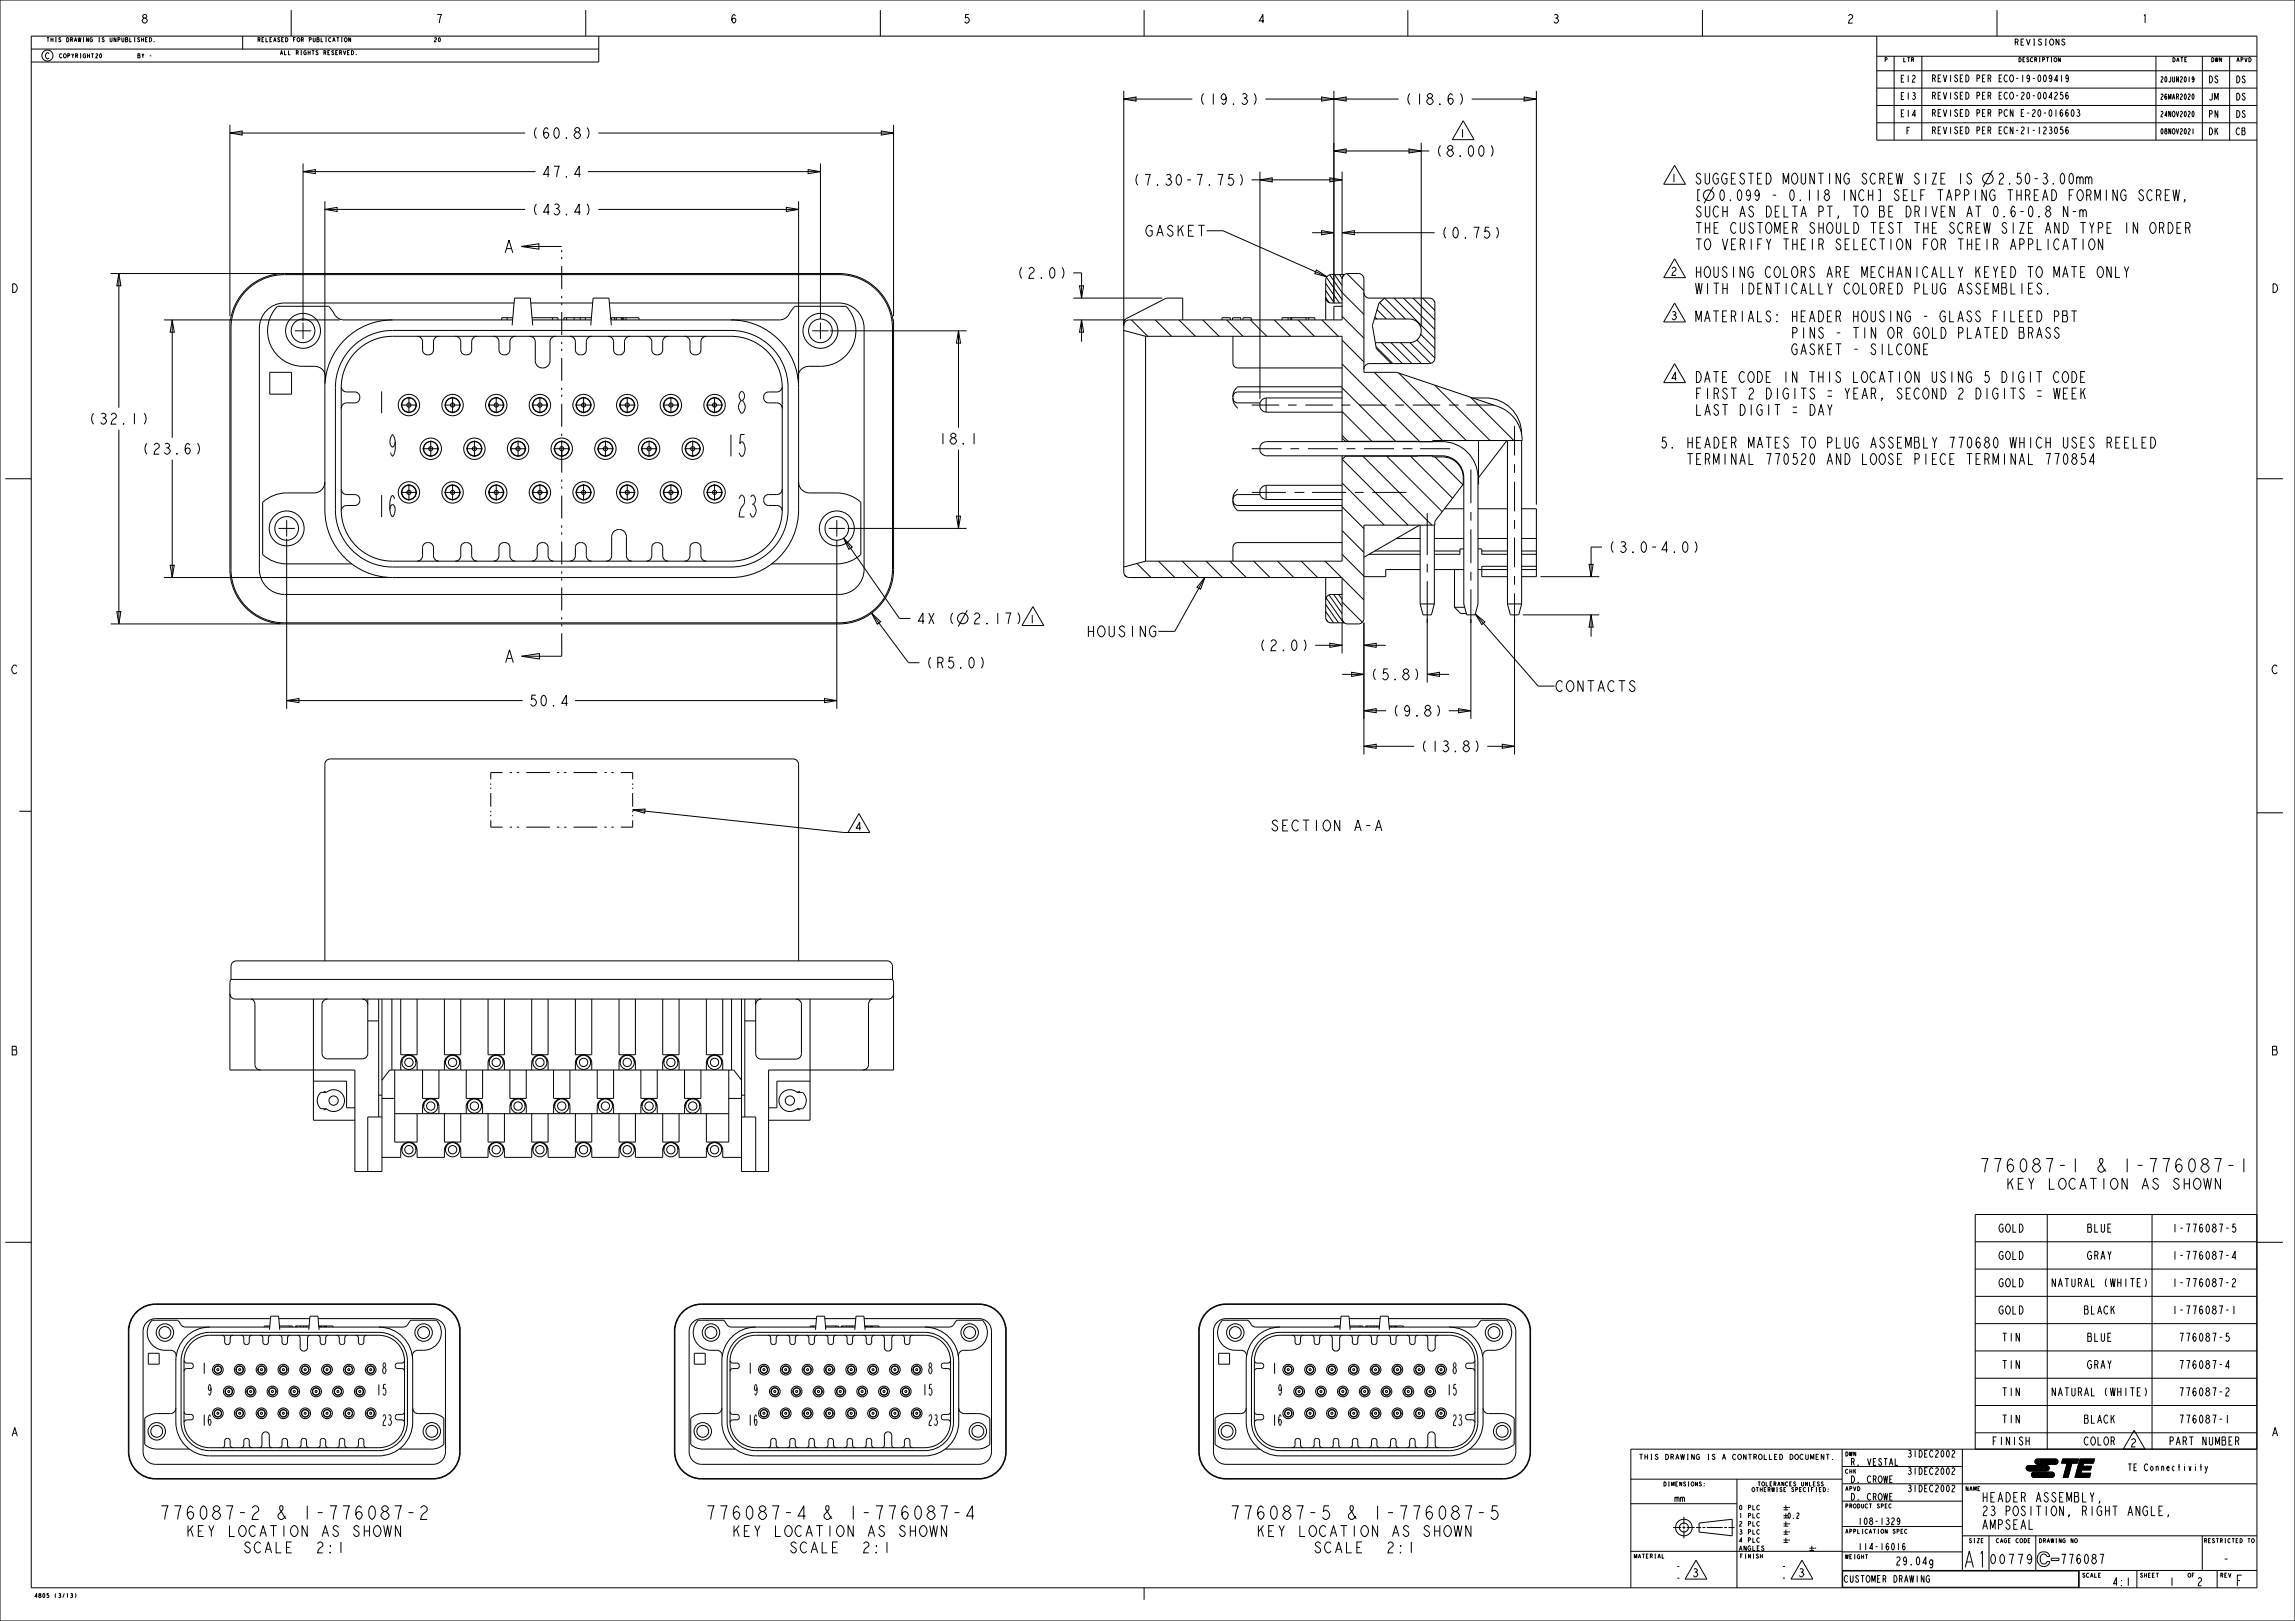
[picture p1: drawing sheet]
<svg xmlns="http://www.w3.org/2000/svg" width="841mm" height="594mm" viewBox="0 0 841 594" stroke-linecap="round" stroke-linejoin="round" font-family="sans-serif">
<defs><g id="words">
<text font-size="7.8" x="719.3" y="574.4">A1</text>
<g font-size="6.5">
<text x="728.7" y="429.5">776087-1</text>
<text x="772.7" y="429.5">&amp; 1-776087-1</text>
<text x="61.8" y="556.8">776087-2</text>
<text x="105.8" y="556.8">&amp; 1-776087-2</text>
<text x="261.9" y="556.8">776087-4</text>
<text x="305.9" y="556.8">&amp; 1-776087-4</text>
<text x="454" y="556.8">776087-5</text>
<text x="498" y="556.8">&amp; 1-776087-5</text>
</g>
<g font-size="5.2">
<text x="438.9" y="38.3">(19.3 )</text>
<text x="514.5" y="38.3">(18.6 )</text>
<text x="194.4" y="50.7">(60.8 )</text>
<text x="525.7" y="57.3">(8.00 )</text>
<text x="198.2" y="64.9">47.4</text>
<text x="414.9" y="67.9">(7.30-7.75)</text>
<text x="194.4" y="78.7">(43.4 )</text>
<text x="618.6" y="79.5">SUCH AS DELTA PT, TO BE DRIVEN AT 0.6-0.8 N-m</text>
<text x="419.4" y="86.6">GASKET</text>
<text x="527.7" y="87.3">(0.75 )</text>
<text x="618.6" y="85.5">THE CUSTOMER SHOULD TEST THE SCREW SIZE AND TYPE IN ORDER</text>
<text x="618.6" y="91.5">TO VERIFY THEIR SELECTION FOR THEIR APPLICATION</text>
<text x="372.3" y="102">(2.0 )</text>
<text x="620.3" y="101.7">HOUSING COLORS ARE MECHANICALLY KEYED TO MATE ONLY</text>
<text x="618.6" y="107.8">WITH IDENTICALLY COLORED PLUG ASSEMBLIES.</text>
<text x="620.3" y="117.9">MATERIALS: HEADER HOUSING - GLASS FILEED PBT</text>
<text x="647.5" y="124">PINS - TIN OR GOLD PLATED BRASS</text>
<text x="647.5" y="130">GASKET - SILCONE</text>
<text x="620.3" y="140.2">DATE CODE IN THIS LOCATION USING 5 DIGIT CODE</text>
<text x="618.6" y="146.2">FIRST 2 DIGITS = YEAR, SECOND 2 DIGITS = WEEK</text>
<text x="32.2" y="155.4">(32.1 )</text>
<text x="618.6" y="152.2">LAST DIGIT = DAY</text>
<text x="51.7" y="166.4">(23.6 )</text>
<text x="343.6" y="162.7">18.1</text>
<text x="608.1" y="164.2">5. HEADER MATES TO PLUG ASSEMBLY 770680 WHICH USES REELED</text>
<text x="616" y="170.2">TERMINAL 770520 AND LOOSE PIECE TERMINAL 770854</text>
<text x="589.1" y="202.5">(3.0-4.0)</text>
<text x="335.6" y="228.6">4X (</text>
<text x="356.1" y="228.6">2.17 )</text>
<text x="397.9" y="233.4">HOUSING</text>
<text x="461" y="238.5">(2.0 )</text>
<text x="338.9" y="244.8">(R5.0 )</text>
<text x="501.9" y="249.1">(5.8 )</text>
<text x="569.7" y="253.4">CONTACTS</text>
<text x="193.5" y="258.7">50.4</text>
<text x="509.9" y="262.4">(9.8 )</text>
<text x="520.2" y="275.5">(13.8 )</text>
<text x="465.3" y="304.5">SECTION A-A</text>
<text x="742" y="435.8">KEY LOCATION AS SHOWN</text>
<text x="75.1" y="563">KEY LOCATION AS SHOWN</text>
<text x="275.2" y="563">KEY LOCATION AS SHOWN</text>
<text x="467.3" y="563">KEY LOCATION AS SHOWN</text>
<text x="91.2" y="569">SCALE</text>
<text x="116.5" y="569">2:1</text>
<text x="291.3" y="569">SCALE</text>
<text x="316.5" y="569">2:1</text>
<text x="483.5" y="569">SCALE</text>
<text x="508.7" y="569">2:1</text>
<text x="819.1" y="581.2">F</text>
</g>
<g font-size="4.6">
<text x="726.1" y="550.4">HEADER ASSEMBLY,</text>
<text x="726.1" y="555.4">23 POSITION, RIGHT ANGLE,</text>
<text x="726.1" y="560.4">AMPSEAL</text>
<text x="728.7" y="573.1">00779</text>
<text x="754.8" y="573">776087</text>
<text x="814.4" y="573">-</text>
</g>
<g font-size="4.1">
<text x="51.5" y="8.5">8</text>
<text x="159.5" y="8.5">7</text>
<text x="267.4" y="8.5">6</text>
<text x="352.8" y="8.5">5</text>
<text x="460.7" y="8.5">4</text>
<text x="568.7" y="8.5">3</text>
<text x="676.6" y="8.5">2</text>
<text x="784.6" y="8.5">1</text>
<text x="3.9" y="107.2">D</text>
<text x="832.2" y="107.2">D</text>
<text x="3.9" y="246.9">C</text>
<text x="832.2" y="246.9">C</text>
<text x="3.9" y="386.6">B</text>
<text x="832.2" y="386.6">B</text>
<text x="3.9" y="526.3">A</text>
<text x="832.2" y="526.3">A</text>
</g>
<g font-size="3.9">
<text x="534.5" y="50.4">1</text>
<text x="612" y="66.7">1</text>
<text x="612" y="100.9">2</text>
<text x="612" y="117.2">3</text>
<text x="612" y="139.4">4</text>
<text x="376.8" y="228.4">1</text>
<text x="313.1" y="304.2">4</text>
<text x="733.1" y="451.5">GOLD</text>
<text x="765.5" y="451.5">BLUE</text>
<text x="798" y="451.5">1-776087-5</text>
<text x="733.1" y="461.5">GOLD</text>
<text x="765.5" y="461.5">GRAY</text>
<text x="798" y="461.5">1-776087-4</text>
<text x="733.1" y="471.5">GOLD</text>
<text x="754.6" y="471.5">NATURAL (WHITE)</text>
<text x="798" y="471.5">1-776087-2</text>
<text x="733.1" y="481.5">GOLD</text>
<text x="764.5" y="481.5">BLACK</text>
<text x="798" y="481.5">1-776087-1</text>
<text x="734.1" y="491.5">TIN</text>
<text x="765.5" y="491.5">BLUE</text>
<text x="799.9" y="491.5">776087-5</text>
<text x="734.1" y="501.5">TIN</text>
<text x="765.5" y="501.5">GRAY</text>
<text x="799.9" y="501.5">776087-4</text>
<text x="734.1" y="511.5">TIN</text>
<text x="754.6" y="511.5">NATURAL (WHITE)</text>
<text x="799.9" y="511.5">776087-2</text>
<text x="734.1" y="521.5">TIN</text>
<text x="764.5" y="521.5">BLACK</text>
<text x="799.9" y="521.5">776087-1</text>
<text x="731.1" y="529.5">FINISH</text>
<text x="764.5" y="529.5">COLOR</text>
<text x="780.4" y="530.2">2</text>
<text x="797" y="529.5">PART NUMBER</text>
<text x="694.5" y="573.5">29.04g</text>
<text x="619.8" y="577.8">3</text>
<text x="658.7" y="577.8">3</text>
<text x="773.9" y="581.1">4:1</text>
<text x="794.7" y="581.1">1</text>
<text x="804.9" y="581.1">2</text>
</g>
<g font-size="3.3">
<text x="707.7" y="30">REVISED PER ECO-19-009419</text>
<text x="696.2" y="30.1">E12</text>
<text x="809.2" y="30.3">DS</text>
<text x="819.2" y="30.3">DS</text>
<text x="696.2" y="36.5">E13</text>
<text x="707.7" y="36.3">REVISED PER ECO-20-004256</text>
<text x="809.2" y="36.7">JM</text>
<text x="819.2" y="36.7">DS</text>
<text x="696.2" y="42.8">E14</text>
<text x="707.7" y="42.7">REVISED PER PCN E-20-016603</text>
<text x="809.2" y="43">PN</text>
<text x="819.2" y="43">DS</text>
<text x="698.3" y="49.2">F</text>
<text x="707.7" y="49">REVISED PER ECN-21-123056</text>
<text x="809.2" y="49.4">DK</text>
<text x="819.2" y="49.4">CB</text>
<text x="698.8" y="534">31DEC2002</text>
<text x="678" y="537">R. VESTAL</text>
<text x="779.5" y="538.9">TE Connectivity</text>
<text x="678" y="543.3">D. CROWE</text>
<text x="698.8" y="540.3">31DEC2002</text>
<text x="613.5" y="550.3">mm</text>
<text x="678" y="549.7">D. CROWE</text>
<text x="698.8" y="546.7">31DEC2002</text>
<text x="680.7" y="558.7">108-1329</text>
<text x="680.7" y="568">114-16016</text>
<text x="614" y="575.3">-</text>
<text x="652.7" y="575.3">-</text>
<text x="614" y="579.5">-</text>
<text x="652.7" y="579.5">-</text>
<text x="675.6" y="579.8">CUSTOMER DRAWING</text>
</g>
<g font-size="2.9">
<text x="737.9" y="16.5">REVISIONS</text>
<text x="16.4" y="21.6">C</text>
</g>
<g font-size="2.6">
<text x="791.5" y="30.1">20JUN2019</text>
<text x="791.5" y="36.4">26MAR2020</text>
<text x="791.5" y="42.8">24NOV2020</text>
<text x="791.5" y="49.1">08NOV2021</text>
<text x="654.8" y="553.4">-</text>
<text x="654.8" y="556.4">0.2</text>
<text x="654.8" y="559.4">-</text>
<text x="654.8" y="562.4">-</text>
<text x="654.8" y="565.3">-</text>
<text x="664.4" y="568.3">-</text>
</g>
<text font-size="2.5" x="606.9" y="534.8">THIS DRAWING IS A CONTROLLED DOCUMENT.</text>
<g font-size="2.2">
<text x="637.1" y="553.3">0 PLC</text>
<text x="637.1" y="556.3">1 PLC</text>
<text x="637.1" y="559.2">2 PLC</text>
<text x="637.1" y="562.2">3 PLC</text>
<text x="637.1" y="565.2">4 PLC</text>
<text x="637.1" y="568.2">ANGLES</text>
</g>
<g font-size="2">
<text x="16.9" y="15.3">THIS DRAWING IS UNPUBLISHED.</text>
<text x="94.2" y="15.3">RELEASED FOR PUBLICATION</text>
<text x="158.9" y="15.3">20</text>
<text x="21.6" y="21.2">COPYRIGHT</text>
<text x="34.8" y="21.2">20</text>
<text x="50.3" y="21.2">BY -</text>
<text x="102.5" y="20.1">ALL RIGHTS RESERVED.</text>
<text x="690.4" y="22.6">P</text>
<text x="697.3" y="22.6">LTR</text>
<text x="739.5" y="22.6">DESCRIPTION</text>
<text x="795.9" y="22.6">DATE</text>
<text x="810.1" y="22.6">DWN</text>
<text x="819.4" y="22.6">APVD</text>
<text x="676.1" y="533.6">DWN</text>
<text x="676.1" y="539.9">CHK</text>
<text x="609.4" y="544.6">DIMENSIONS:</text>
<text x="643.9" y="544.5">TOLERANCES UNLESS</text>
<text x="641.8" y="546.6">OTHERWISE SPECIFIED:</text>
<text x="676.1" y="546.3">APVD</text>
<text x="720.1" y="546.3">NAME</text>
<text x="676.1" y="552.6">PRODUCT SPEC</text>
<text x="676.1" y="561.9">APPLICATION SPEC</text>
<text x="721.3" y="565.3">SIZE</text>
<text x="731.3" y="565.3">CAGE CODE</text>
<text x="747" y="565.3">DRAWING NO</text>
<text x="807.5" y="565.3">RESTRICTED TO</text>
<text x="598.6" y="571">MATERIAL</text>
<text x="637.5" y="571">FINISH</text>
<text x="676.1" y="571.2">WEIGHT</text>
<text x="762.9" y="578">SCALE</text>
<text x="784.1" y="578">SHEET</text>
<text x="801.6" y="578">OF</text>
<text x="813.5" y="578">REV</text>
<text x="12.4" y="585.4">4805 (3/13)</text>
</g>
</g></defs>
<g fill="none" stroke="#000" stroke-width=".37">
<path d="M0 0h841v594h-841zM11.5 13.2h815.6v568.6h-815.6zM11.5 18h207.9M33.4 19.7h.9M33.9 19.7v1.5M51.2 14l-.5-.2-.3 .4a.67 .67 0 0 1 .6 .4 .67 .67 0 0 1-.1 .7l-.5-.4M51.9 13.8v1.5M51.9 14.5h.7M52.6 13.8v1.5M53.3 14.5h.5M54.1 13.8h-.8v1.5h.8M54.8 13.8a.76 .76 0 0 1 .8 .7 .76 .76 0 0 1-.8 .8z"/>
<path d="M56.6 15.3h.1M88.9 13.2v4.8M106.7 3.7v9.5M123.4 13.8h.9M123.8 13.8v1.5M125.1 13.8h.3M125.1 15.3h.3M125.3 13.8v1.5M125.8 18.5l.5 1.6 .4-1.6M127.4 19.3h.4M128.1 18.5h-.7v1.6h.7M128.5 13.8v1.5l-.7-1.5v1.5"/>
<path d="M128.8 18.5a.76 .76 0 0 1 .8 .8 .76 .76 0 0 1-.8 .8zM130.6 20.1h.1M214.7 3.7v9.5M219.4 13.2v9.5h-207.9M322.6 3.7v9.5M419.3 3.7v9.5M515.9 3.7v9.5M623.9 3.7v9.5M687.7 13.2v38.2h139.3M731.8 3.7v9.5M754.5 14.3v2.2l-1.1-2.2v2.2M756.6 14.7l-.4-.4-.6 .4 1 1.1-.1 .6-.5 .1-.6-.5"/>
<path d="M54.9 20.4h.5M687.7 38.7h139.3M687.7 32.3h139.4M687.7 25.9h139.4M687.7 20.6h139.4M694.1 20.6v30.8M704.3 20.6v30.8M751.9 28.3l-.5 .6-.4-.2-.1-.4 .5-.8a1.72 1.72 0 0 1 0 2.5l-.4-.4M752 35.7h-1.1l.9-1.9v2.5M752.9 34.2l.4-.4 .6 .4-1 2.1h1M754 29.4h-1.1l.9-1.9v2.5M755 21.1v1.5l-.7-1.5v1.5"/>
<path d="M755.4 27.5v2.5M755.9 33.8h-.7l-.1 1.1 .2-.2a.85 .85 0 0 1 .8 .8 .85 .85 0 0 1-.8 .8l-.4-.4M757.9 34.2l-.4-.4a1.72 1.72 0 0 0 0 2.5l.5-.8-.1-.4-.4-.2-.5 .6M758 28.3l-.5 .6-.4-.2v-.8l.4-.4a1.72 1.72 0 0 1 0 2.5l-.4-.4M790.1 20.6l-.1 30.8M801.3 21.1h-.7v1.5h.7M803.5 34.6h.3l.2 .5-.4 1.3-.3-.6zM804 28.7l-.4 .5-.2-.1 .2-1 .4 1.3-.4 .7-.2-.3M807.1 20.6l-.1 30.8M817.1 20.6l-.1 30.8M824.1 21.1a.76 .76 0 0 1 .8 .8 .76 .76 0 0 1-.8 .7zM488.8 55.3l4.5-.7v1.5z"/>
<path d="M488.8 52.3v58.4M488.8 55.3h34.9M516.3 54.6l4.5 .7-4.5 .8zM520.8 52.3v67.4M687.7 45h139.3M751 46.7l.5-.2 .4 .4-.4 .7a.69 .69 0 0 1 .5 .9 .69 .69 0 0 1-1 .3l-.1-.2M751.2 47.6h.3M753.2 46.7l.2-.2a1.72 1.72 0 0 1 0 2.5 1.8 1.8 0 0 1-.2-2.3zM755.8 40.6l-.4-.4a1.72 1.72 0 0 0 0 2.5l.4-.4v-.9l-.4-.2-.5 .6M755.9 46.5h-.7l-.1 1.1 .2-.2a.85 .85 0 0 1 .8 .8 .85 .85 0 0 1-.8 .8l-.4-.4M757.9 40.6l-.4-.4a1.72 1.72 0 0 0 0 2.5l.5-.9-.1-.4-.4-.2-.5 .6M757.9 46.9l-.4-.4a1.72 1.72 0 0 0 0 2.5l.5-.8-.1-.4-.4-.2-.5 .6"/>
<path d="M759.3 40.4l.2-.2a1.72 1.72 0 0 1 0 2.5 1.8 1.8 0 0 1-.2-2.3zM761.2 40.4l.2-.2 .5 .2 .1 .4-.3 .4a.69 .69 0 0 1 .4 .9 .69 .69 0 0 1-.9 .4l-.2-.2M761.4 41.2h.3M803.5 40.9h.3l.2 .5-.4 1.4-.3-.7zM803.6 47.1v2M613.7 60.6l4 6.9h-8zM185.1 92.7l1.4-4.7 1.4 4.7M185.7 91.1h1.7M191 90.3l6.5-1v2zM191 90.3h14.8M393.3 100h3v9.2M613.7 94.8l4 7h-8z"/>
<path d="M84.2 117.4v91.2a20 20 0 0 0 20 20h203.2a20 20 0 0 0 20-20v-91.2M84.2 117.4a20.6 20.6 0 0 1 18.4-17.1l204.8-.1a20.2 20.2 0 0 1 19.9 16.9l.1 .3M84.9 117.2l-.7 .2M90.4 106.4a19.6 19.6 0 0 1 13.8-5.8h203.2a19.6 19.6 0 0 1 19.6 19.6v88.4a19.6 19.6 0 0 1-19.6 19.6h-203.2a19.6 19.6 0 0 1-19.6-19.6v-88.4a19.6 19.6 0 0 1 5.8-13.8zM143.8 117.2a24.8 24.8 0 0 0-24.8 24.8v44.8a24.8 24.8 0 0 0 24.8 24.8h124a24.8 24.8 0 0 0 24.8-24.8v-44.8a24.8 24.8 0 0 0-24.8-24.8M185.8 116.4v.8M187.7 119.2l.8-10h5.8l.9 10M187.8 117.2h-61.8a4.5 4.5 0 0 1-4.1-3.1l-1.5-1.9h-18.7a13 13 0 0 0-2.6 14.1 13 13 0 0 0 11.9 7.9h4.3a4 4 0 0 1 4 4.6M187.9 116.4h-4.1v.8M188.4 111h-84.2a9.2 9.2 0 0 0-9.2 9.2v88.4a9.2 9.2 0 0 0 9.2 9.2h203.2a9.2 9.2 0 0 0 9.2-9.2v-88.4a9.2 9.2 0 0 0-9.2-9.2h-84.1M194.5 111h22.7M195 116.4h9.5v.8"/>
<path d="M195 117.2h21.6M202.4 116.4v.8M207.6 116.4v.8M210.4 116.4v.8M212.6 116.4v.8M214.5 116.4v.8M216.5 119.2l.8-10h5.8l.9 10M216.7 116.4h-10.1v.8M223.8 116.4h10.4v.8M223.8 117.2h61.8a4.5 4.5 0 0 0 4.2-3.1l1.5-1.9h18.7a13 13 0 0 1 2.6 14.1 13 13 0 0 1-12 7.9h-4.2a4 4 0 0 0-4 4.6M224.1 116.4v.8M225.2 116.4v.8"/>
<path d="M225.8 116.4v.8M227.7 116.4v.8M228.2 116.4v.8M228.6 116.4v.8M229.4 116.4v.8M326.8 117.2l.6 .2M393.3 117.2h19M393.3 109.2h32.6M395.6 104.7h1.5l-.8 4.5zM396.3 117.2l.8 4.5h-1.5zM396.3 117.2v8M414.6 117.2l6 6"/>
<path d="M423.3 117.2l6 6M432.1 117.2l6 6M433.4 117.2v-8h-6l-14.5 7.5-.7 .5-.3 .8-.1 91.6 .3 1 .7 .8 1 .2h78v15M440.8 117.2l6 6M447.8 117.2v-.8h3v.8M449.5 117.2l6 6M451.6 117.2v-.8h3.1v.8M455.5 117.2v-.8h3v.8M458.2 117.2l6 6M466.9 117.2l6 6M469.8 117.2v-.8h12v.8M472 116.4v.8"/>
<path d="M473 116.4v.8M473.3 116.4v.8M475.7 117.2l6 6M478.6 116.4v.8M479.6 116.4v.8M484.4 117.2l6 6M485.8 109l.3 1 1.2 1h4.5M485.8 106.5l3.2 4.5M485.8 103.9l5 7.1M485.8 109.1l1.3 1.8M486.1 101.6l5.7 8.2M487.3 100.7l4.5 6.5 8 8"/>
<path d="M489 100.6l2.8 4M490.9 100.6l.9 1.4M491.8 102.2l.2-.9 .6-.7-5.3 .1-.9 .5-.5 .9-.1 15.1M491.8 102.2v15h-78l-1.4 .6-.6 1.4M491.8 102.2l.6-1.4 1.4-.6 4.5 .1 .9 .5 .5 .9 .1 34.7h12l37 12.5a13.2 13.2 0 0 1 9 12.5h-32.8v.5l-5.8-.2M491.8 115.9l8 8M491.8 112.2h-3v5M493.6 100.3l6.2 6.2M499.8 107.2l.6 1.4 1.4 .6h22l1.4 .6 .6 1.4v20M503.6 116.9h12.9a4.3 4.3 0 0 1 4.3 4.3 4.3 4.3 0 0 1-4.3 4.4h-12.5M503.8 116.2l.7 .7M504.6 113.5l3.4 3.4"/>
<path d="M505.5 110.9l6 6M507.4 109.3l7.6 7.6M507.4 109.2l-2.1 1.9-2.4 8.2 1.5 8.4 5.4 5.5M510.8 109.2l15 15M514.3 109.2l11.5 11.5M517.8 109.2l8 8M521.3 109.2l4.5 4.5M613.7 111.1l4 6.9h-8zM128.5 127.8a20.9 20.9 0 0 1 15.3-6.7h124a20.9 20.9 0 0 1 21 20.9v44.8a20.9 20.9 0 0 1-21 21h-124a20.9 20.9 0 0 1-20.9-21v-44.8a20.9 20.9 0 0 1 5.6-14.2zM130.6 128.7a18.7 18.7 0 0 1 13.2-5.5h124a18.8 18.8 0 0 1 18.8 18.8v44.8a18.8 18.8 0 0 1-18.8 18.8h-124a18.8 18.8 0 0 1-18.8-18.8v-44.8a18.7 18.7 0 0 1 5.6-13.3zM152.8 123.2l1.1 .3 .9 1.2v3.5a2.01 2.01 0 0 0 2 1.8 2.01 2.01 0 0 0 2-1.8l.1-3.5 .9-1.2 1-.3M166.8 123.2l1.1 .3 .9 1.2v3.5a2.01 2.01 0 0 0 2 1.8 2.01 2.01 0 0 0 2-1.8l.1-3.5 .9-1.2 1-.3"/>
<path d="M180.8 123.2l1.1 .3 .9 1.2v3.5a2.01 2.01 0 0 0 2 1.8 2.01 2.01 0 0 0 2-1.8l.1-3.5 .9-1.2 1-.3M194.1 123.2a2 2 0 0 1 2 2v7a2.7 2.7 0 0 0 2.7 2.6 2.7 2.7 0 0 0 2.7-2.6l.1-7.5 .9-1.2 1-.3M208.8 123.2l1.1 .3 .9 1.2v3.5a2.01 2.01 0 0 0 2 1.8 2.01 2.01 0 0 0 2-1.8l.1-3.5 .9-1.2 1-.3M222.8 123.2l1.1 .3 .9 1.2v3.5a2.01 2.01 0 0 0 2 1.8 2.01 2.01 0 0 0 2-1.8l.1-3.5 .9-1.2 1-.3M236.8 123.2l1.1 .3 .9 1.2v3.5a2.01 2.01 0 0 0 2 1.8 2.01 2.01 0 0 0 2-1.8l.1-3.5 .9-1.2 1-.3M250.8 123.2l1.1 .3 .9 1.2v3.5a2.01 2.01 0 0 0 2 1.8 2.01 2.01 0 0 0 2-1.8l.1-3.5 .9-1.2 1-.3M411.8 121.1l8 2.1M419.8 123.2h72v38.6M419.8 123.2v82.4M451.8 123.2v9.8l.3 .9 1 .9h38.7M491.8 133.4l28.5 28.5M491.8 124.6l8 8"/>
<path d="M503.6 136.4l25 25M504.2 127.1l6.2 6.1M506.2 125.6l7.7 7.6M509.7 125.6l7.7 7.6M512.6 136.7l24.7 24.7M513.2 125.6l7.7 7.6M516.7 125.5l7.6 7.7M519.2 124.6l6.6 6.6M520.6 122.5l5.2 5.2M525.8 131.2l-.3 1-1.2 1h-22.5l-1.4 .6-.6 1.4M613.7 133.3l4 6.9h-8zM125.1 141.8l.3 1 1.2 .8h3.4a2.01 2.01 0 0 1 1.9 2 2.01 2.01 0 0 1-1.9 2l-3.5 .1-1.2 .9-.3 1"/>
<path d="M147.2 148.1v.6M152.5 148.1v.6M163.2 148.1v.6M168.5 148.1v.6M179.2 148.1v.6M184.5 148.1v.6M195.2 148.1v.6M200.5 148.1v.6M211.2 148.1v.6M216.5 148.1v.6M227.2 148.1v.6M232.5 148.1v.6"/>
<path d="M243.2 148.1v.6M248.5 148.1v.6M259.2 148.1v.6M264.5 148.1v.6M286.6 141.9l-.3 .9-1.2 .8h-3.5a2.01 2.01 0 0 0-1.8 2 2.01 2.01 0 0 0 1.8 2l3.6 .1 1.2 .9 .2 1M451.8 145.8l.3 .9 1 .9h8.6M464 145.8l-1.5 .7a2.6 2.6 0 0 0 0 3.9l1.5 .6M464 145.8v5.2M464 151h27.8M464 145.8h27.8M491.8 141.7l-38.4 .2a4.9 4.9 0 0 0-1.6 3 5 5 0 0 0 1.8 4.7M491.8 143.6h-38.2l-1.3 .6-.5 1.2"/>
<path d="M491.8 159.5l2.2 2.2M491.8 150.8l10.9 10.9M491.8 142.1l19.6 19.6M525.7 141.1l20.3 20.3M538.9 145.6l15.9 15.8M539.7 145.8a20.4 20.4 0 0 1 10.2 1.2 13.2 13.2 0 0 1 7.7 12M1.9 175.4h9.6M119 176.6a4 4 0 0 1-4 4h-10a13 13 0 0 0-8.8 3.5v19.1a13 13 0 0 0 8.8 3.4h23.9M125 179.2l.3 1 1.2 1h3.5a2.01 2.01 0 0 1 1.9 2 2.01 2.01 0 0 1-1.9 2l-3.4 .1-1.2 .8-.3 .9M155.2 164.1v.6M160.5 164.1v.6M171.2 164.1v.6"/>
<path d="M176.5 164.1v.6M187.2 164.1v.6M192.5 164.1v.6M203.2 164.1v.6M208.5 164.1v.6M219.2 164.1v.6M224.5 164.1v.6M235.2 164.1v.6M240.5 164.1v.6M251.2 164.1v.6M256.5 164.1v.6M286.6 179.2l-.2 1-1.2 1h-3.6a2.01 2.01 0 0 0-1.8 2 2.01 2.01 0 0 0 1.8 2l3.5 .1 1.2 .8 .3 .9"/>
<path d="M292.6 176.6a4 4 0 0 0 4 4h10a13 13 0 0 1 8.8 3.5v19.1a13 13 0 0 1-8.8 3.4h-23.8M453.6 179.2a5.1 5.1 0 0 0-.2 7.8l38.4 .1M462.5 162.5l1.5-.7h64.4a13.2 13.2 0 0 1 13.2 13.2v46.3l-1.1 4h-3l-1.1-4v-46.3a8 8 0 0 0-8-8h-64.4l-1.5-.6a2.6 2.6 0 0 1 0-3.9zM464 177.8l-1.5 .7a2.6 2.6 0 0 0-.8 2.7M464 177.8v5.2M464 177.8h27.8M491.8 177l15.5 15.4M491.8 167v38.6h-72M491.8 160.5l1.2 1.2M491.9 168.3l24.1 24.1M493 167.2h26.2M493 161.7v.1"/>
<path d="M493 167v.2M493 167.2l-1.2 1.2M493 161.7h26.2M499.4 167.2l25.3 25.2M508.1 167.2l20.4 20.3M516.9 167.2l15.4 15.4M519.2 161.7v.1M519.2 167v.2M519.8 167l-.6 .2M525 167v.4a11.6 11.6 0 0 1 7.7 1.3 8.5 8.5 0 0 1 3.5 8.7M525.9 167.4l10.2 10.2M536.2 177.4l-10.4 13.6v1.4h-26l-.1 34.8-.5 .8-.9 .6h-4.5l-1.4-.6-.6-1.4"/>
<path d="M536.2 177.4h.2M541.6 177.4h.2M541.8 161.4v3M552.2 161.4l-10.4 13.6M552.4 161.4v59.9M557.6 161.4v59.9M827.1 175.4h9.5M147.2 180.1v.6M152.5 180.1v.6M163.2 180.1v.6M168.5 180.1v.6M179.2 180.1v.6"/>
<path d="M184.5 180.1v.6M195.2 180.1v.6M200.5 180.1v.6M211.2 180.1v.6M216.4 180.7h.1M216.4 180.1h.1M216.4 180.1v.6M227.2 180.1v.6M232.5 180.1v.6M243.2 180.1v.6M248.5 180.1v.6M259.2 180.1v.6"/>
<path d="M264.4 180.7h.1M264.4 180.1h.1M264.4 180.1v.6M451.8 183.4l.5 1.3 1.3 .5h38.2M461.7 181.2l.8 1.2 1.5 .6M461.7 181.2l-8.6 .1-1 .8-.3 .9M464 183h27.8M491.8 198.8l-38.7 .1-.8 .5-.4 .8-.1 5.4M491.8 194.4l8 8M491.8 185.7l8 8M511.8 197.3h8.6M520.2 192.4l-20.4 11.8"/>
<path d="M520.4 192.4v28.9M525.6 197.3h10.8M525.6 192.4v28.9M529.3 186.4h7.1M541.6 197.3h10.8M541.6 186.4h10.8M557.6 186.4h5.4v24.9h-5.4M557.6 197.3h5.4M152.8 205.6l1.1-.2 .9-1.2v-3.6a2.01 2.01 0 0 1 2-1.8 2.01 2.01 0 0 1 2 1.8l.1 3.6 .9 1.2 1 .2M166.8 205.6l1.1-.2 .9-1.2v-3.6a2.01 2.01 0 0 1 2-1.8 2.01 2.01 0 0 1 2 1.8l.1 3.6 .9 1.2 1 .2M180.8 205.6l1.1-.2 .9-1.2v-3.6a2.01 2.01 0 0 1 2-1.8 2.01 2.01 0 0 1 2 1.8l.1 3.6 .9 1.2 1 .2M194.8 205.6l1.1-.2 .9-1.2v-3.6a2.01 2.01 0 0 1 2-1.8 2.01 2.01 0 0 1 2 1.8l.1 3.6 .9 1.2 1 .2"/>
<path d="M208.8 205.6l1.1-.2 .9-1.2v-3.6a2.01 2.01 0 0 1 2-1.8 2.01 2.01 0 0 1 2 1.8l.1 3.6 .9 1.2 1 .2M222.1 205.6l1.1-.2 .9-1.2v-7.6a2.7 2.7 0 0 1 2.7-2.6 2.7 2.7 0 0 1 2.7 2.6l.1 7.6 .9 1.2 1 .2M236.8 205.6l1.1-.2 .9-1.2v-3.6a2.01 2.01 0 0 1 2-1.8 2.01 2.01 0 0 1 2 1.8l.1 3.6 .9 1.2 1 .2M250.8 205.6l1.1-.2 .9-1.2v-3.6a2.01 2.01 0 0 1 2-1.8 2.01 2.01 0 0 1 2 1.8l.1 3.6 .9 1.2 1 .2M412.1 210.7l.7 .6M416.6 206.5l5.2 5.1M419.8 205.6l-8 2.2M424.5 205.6l6 6M433.2 205.6l6 6M442 205.6l6 6M450.7 205.6l6 6M459.4 205.6l6 6"/>
<path d="M468.1 205.6l6 6M476.9 205.6l6 6M485.6 205.6l6 6M485.8 211.6l.1 15.2 .5 .8 .9 .6h5.3l-.6-.7-.2-.9M486 219.1l6.4 9.1M487 218l4.8 6.8M488.7 217.8l3.1 4.4M490.6 217.8l1.2 1.8M491.8 217.8l-4.5 .1-1.2 .9-.3 1M491.8 211.9l8 8M491.8 203.1l8 8M501.7 203.1h18.7"/>
<path d="M503.8 201.9h16.6M520.4 208.7h-12.6v2.6h-8M525.6 208.7h10.8M525.6 201.9h9.4M533 208.7v13.8l2.3 2.3M536.4 201.2h-1.4v1.9h-9.4M541.6 208.7h10.8M541.6 201.2h1.4v1.9h9.4M543 201.9h9.4M552.4 207.5h-9.4v3.8h9.4M557.6 208.7h5.4M557.6 207.5h5.4"/>
<path d="M557.6 203.1h5.4M557.6 201.9h5.4M485.8 224.1l2.9 4.1M485.8 221.5l4.7 6.7M485.9 226.9l.6 .8M491.8 220.6l7.4 7.4M499.8 228.1v35.3M520.4 221.3l1.1 4h3l1.1-4M520.4 221.3h5.2M523 226.8v23.3M539 226.8v36.6M552.4 221.3l1.1 4h3l1.1-4"/>
<path d="M552.4 221.3h5.2M185.3 242.8l1.4-4.7 1.4 4.7M185.9 241.3h1.6M191.2 240.5l6.5-1v2zM191.2 240.5h14.6M491.8 247.1h8M495.3 246.4l4.5 .7-4.5 .8zM523 247.1l4.5-.7v1.5zM523 247.1h8M534.5 259.7l4.5 .7-4.5 .8zM499.8 260.4l4.5-.7v1.5zM499.8 260.4h8.1"/>
<path d="M530.9 260.4h8.1M7.1 297.3h4.4M827.1 297.8h9.5M84.7 358.9l-.5 1.2v32h45.8v37.2h10v-63.2M85.2 352.7l1.4-.6h238.4a2 2 0 0 1 2 2v4.8h-242.4v-4.8zM119 352.1v-72a2 2 0 0 1 2-2h169.6l1.1 .3 .7 .7 .2 1v72M327 358.9l.4 1.2v32h-45.8v37.2h-9.9v-63.2M84.2 364.1l.6 1.4 1.4 .6h239.2l1.5-.6 .5-1.4M92 366.1a1.81 1.81 0 0 1 1.4 2v22a2.04 2.04 0 0 0 2.1 2M114.8 366.1v44.4h15.2M120 366.1l-1.4 .6-.6 1.4v17.9l.6 1.4 1.4 .6h12.8l1-.3 .7-.7 .3-1v-19.9M132.8 366.1l1.4 .6 .6 1.4"/>
<path d="M134.8 374.1h4M138.8 366.1v43.2M143.6 366.1v26M146.8 366.1v20.4h6v-20.4M162.8 366.1v20.4h6v-20.4M178.8 366.1v20.4h6v-20.4M194.8 366.1v20.4h6v-20.4M210.8 366.1v20.4h6v-20.4M226.8 366.1v20.4h6v-20.4M242.8 366.1v20.4h6v-20.4M258.8 366.1v20.4h6v-20.4M268.1 366.1v26"/>
<path d="M272.9 374.1h4M272.9 366.1v43.2M276.9 366.1v20l.6 1.4 1.4 .6h12.8l1-.3 .7-.7 .3-1v-18l-.6-1.4-1.4-.6M278.9 366.1l-1.4 .6-.6 1.4M296.8 366.1v44.4h-15.2M319.7 366.1a1.81 1.81 0 0 0-1.4 2v22a2.04 2.04 0 0 1-2.1 2M114.8 396.2h12.2v9.7h3M118.6 399.9l1 .4M140 395.8l2.8-3.7h126.1l2.8 3.7M144.6 392.1v26.4h8.2v-10.4M146.8 392.1a5.4 5.4 0 0 1 .7-4.5 3 3 0 0 1 3.3-.9 3 3 0 0 1 2 2.8v2.6M147.2 388v1.3"/>
<path d="M152.4 388v1.3M154.8 392.1v10.4h6v-10.4M162.8 392.1a5.4 5.4 0 0 1 .7-4.5 3 3 0 0 1 3.3-.9 3 3 0 0 1 2 2.8v2.6M163.2 388v1.3M168.4 388v1.3M170.8 392.1v10.4h6v-10.4M178.8 392.1a5.4 5.4 0 0 1 .7-4.5 3 3 0 0 1 3.3-.9 3 3 0 0 1 2 2.8v2.6M179.2 388v1.3M184.4 388v1.3M186.8 392.1v10.4h6v-10.4M194.8 392.1a5.4 5.4 0 0 1 .7-4.5 3 3 0 0 1 3.3-.9 3 3 0 0 1 2 2.8v2.6M195.2 388v1.3"/>
<path d="M200.4 388v1.3M202.8 392.1v10.4h6v-10.4M210.8 392.1a5.4 5.4 0 0 1 .7-4.5 3 3 0 0 1 3.3-.9 3 3 0 0 1 2 2.8v2.6M211.2 388v1.3M216.4 388v1.3M218.8 392.1v10.4h6v-10.4M226.8 392.1a5.4 5.4 0 0 1 .7-4.5 3 3 0 0 1 3.3-.9 3 3 0 0 1 2 2.8v2.6M227.2 388v1.3M232.4 388v1.3M234.8 392.1v10.4h6v-10.4M242.8 392.1a5.4 5.4 0 0 1 .7-4.5 3 3 0 0 1 3.3-.9 3 3 0 0 1 2 2.8v2.6M243.2 388v1.3"/>
<path d="M248.4 388v1.3M250.8 392.1v10.4h6v-10.4M258.8 392.1a5.4 5.4 0 0 1 .7-4.5 3 3 0 0 1 3.3-.9 3 3 0 0 1 2 2.8v2.6M259.2 388v1.3M264.4 388v1.3M267 392.1v26.4h-8.2v-10.4M293.1 399.9l-1 .4M296.8 396.2h-12.1v9.7h-3.1M119.6 406.3l-1 .4M138.8 401.3h1.2M140 409.3h-5.2v20M140 402.5h4.6"/>
<path d="M154.8 408.1a5.4 5.4 0 0 1 .7-4.5 3 3 0 0 1 3.3-.9 3 3 0 0 1 2 2.8v2.6M155.2 404v1.3M160.4 404v1.3M162.8 408.1v10.4h6v-10.4M170.8 408.1a5.4 5.4 0 0 1 .7-4.5 3 3 0 0 1 3.3-.9 3 3 0 0 1 2 2.8v2.6M171.2 404v1.3M176.4 404v1.3M178.8 408.1v10.4h6v-10.4M186.8 408.1a5.4 5.4 0 0 1 .7-4.5 3 3 0 0 1 3.3-.9 3 3 0 0 1 2 2.8v2.6M187.2 404v1.3M192.4 404v1.3M194.8 408.1v10.4h6v-10.4"/>
<path d="M202.8 408.1a5.4 5.4 0 0 1 .7-4.5 3 3 0 0 1 3.3-.9 3 3 0 0 1 2 2.8v2.6M203.2 404v1.3M208.4 404v1.3M210.8 408.1v10.4h6v-10.4M218.8 408.1a5.4 5.4 0 0 1 .7-4.5 3 3 0 0 1 3.3-.9 3 3 0 0 1 2 2.8v2.6M219.2 404v1.3M224.4 404v1.3M226.8 408.1v10.4h6v-10.4M234.8 408.1a5.4 5.4 0 0 1 .7-4.5 3 3 0 0 1 3.3-.9 3 3 0 0 1 2 2.8v2.6M235.2 404v1.3M240.4 404v1.3M242.8 408.1v10.4h6v-10.4"/>
<path d="M250.8 408.1a5.4 5.4 0 0 1 .7-4.5 3 3 0 0 1 3.3-.9 3 3 0 0 1 2 2.8v2.6M251.2 404v1.3M256.4 404v1.3M267 402.5h4.7M271.7 409.3h5.2v20M271.7 401.3h1.2M292.1 406.3l1 .4M140 424.1h6.8a5.4 5.4 0 0 1 .7-4.5 3 3 0 0 1 3.3-.9 3 3 0 0 1 2 2.8v2.6h10a5.4 5.4 0 0 1 .7-4.5 3 3 0 0 1 3.3-.9 3 3 0 0 1 2 2.8v2.6h10a5.4 5.4 0 0 1 .7-4.5 3 3 0 0 1 3.3-.9 3 3 0 0 1 2 2.8v2.6h10a5.4 5.4 0 0 1 .7-4.5 3 3 0 0 1 3.3-.9 3 3 0 0 1 2 2.8v2.6h10a5.4 5.4 0 0 1 .7-4.5 3 3 0 0 1 3.3-.9 3 3 0 0 1 2 2.8v2.6h10a5.4 5.4 0 0 1 .7-4.5 3 3 0 0 1 3.3-.9 3 3 0 0 1 2 2.8v2.6h10a5.4 5.4 0 0 1 .7-4.5 3 3 0 0 1 3.3-.9 3 3 0 0 1 2 2.8v2.6h10a5.4 5.4 0 0 1 .7-4.5 3 3 0 0 1 3.3-.9 3 3 0 0 1 2 2.8v2.6h6.9M147.2 420v1.3M152.4 420v1.3M163.2 420v1.3M168.4 420v1.3"/>
<path d="M179.2 420v1.3M184.4 420v1.3M195.2 420v1.3M200.4 420v1.3M211.2 420v1.3M216.4 420v1.3M227.2 420v1.3M232.4 420v1.3M243.2 420v1.3M248.4 420v1.3M259.2 420v1.3M264.4 420v1.3"/>
<path d="M1.9 455.2h9.6M723.8 455h103.2M750.2 445v86M788.6 445v86M827.1 455.2h9.5M723.8 475h103.2M723.8 465h103.2M753.2 468.5v3l-1.2-3v3M786.1 468.5a2.67 2.67 0 0 1 0 3M47 486.4a10.2 10.2 0 0 1 10-8.6h101.6a10.2 10.2 0 0 1 10 8.6M47.4 486.3l-.4 .1M50.5 480.5a9.8 9.8 0 0 1 6.5-2.5h101.6a9.8 9.8 0 0 1 9.8 9.8v44.2a9.8 9.8 0 0 1-9.8 9.8h-101.6a9.8 9.8 0 0 1-9.8-9.8v-44.2a9.8 9.8 0 0 1 3.3-7.3z"/>
<path d="M67.4 498.6l.7 .8 1.8 .1a1 1 0 0 1 .9 1 1 1 0 0 1-.9 1h-1.5a1 1 0 0 0-1 1M69 491.7a10.5 10.5 0 0 1 7.8-3.5h62a10.5 10.5 0 0 1 10.5 10.5v22.4a10.5 10.5 0 0 1-10.5 10.5h-62a10.5 10.5 0 0 1-10.4-10.5v-22.4a10.4 10.4 0 0 1 2.6-7zM69.8 492.5l2.6-2.1a9.4 9.4 0 0 1 4.4-1.1h62a9.4 9.4 0 0 1 9.4 9.4v22.4a9.4 9.4 0 0 1-9.4 9.4h-62a9.4 9.4 0 0 1-9.4-9.4v-22.4a9.4 9.4 0 0 1 2.4-6.2zM76.8 486.3a12.4 12.4 0 0 0-12.4 12.4v22.4a12.4 12.4 0 0 0 12.4 12.4h62a12.4 12.4 0 0 0 12.4-12.4v-22.4a12.4 12.4 0 0 0-12.4-12.4M81.3 489.3a1 1 0 0 1 1 1v1.5a1 1 0 0 0 1 .9 1 1 0 0 0 1-.9v-1.5a1 1 0 0 1 1-1M88.3 489.3a1 1 0 0 1 1 1v1.5a1 1 0 0 0 1 .9 1 1 0 0 0 1-.9v-1.5a1 1 0 0 1 1-1M95.3 489.3a1 1 0 0 1 1 1v1.5a1 1 0 0 0 1 .9 1 1 0 0 0 1-.9v-1.5a1 1 0 0 1 1-1M97.8 485.9v.4M98.7 487.3l.5-5h2.9l.4 5M98.8 486.3h-30.9a4.8 4.8 0 0 1-2.8-2.5h-9.4a6.5 6.5 0 0 0-1.2 7 6.5 6.5 0 0 0 5.9 4h2.2a2 2 0 0 1 1.9 2.3M98.9 485.9h-2.1v.4M99.1 483.2h-42.1a4.6 4.6 0 0 0-4.6 4.6v44.2a4.6 4.6 0 0 0 4.6 4.6h101.6a4.6 4.6 0 0 0 4.6-4.6v-44.2a4.6 4.6 0 0 0-4.6-4.6h-42"/>
<path d="M102.2 483.2h11.3M102.3 489.3a1 1 0 0 1 1 1v1.5a1 1 0 0 0 1 .9 1 1 0 0 0 1-.9v-1.5a1 1 0 0 1 1-1M102.4 485.9h4.8v.4M102.4 486.3h10.8M106.1 485.9v.4M108.7 485.9v.4M109 489.3a1 1 0 0 1 1 1v3.5a1.35 1.35 0 0 0 1.3 1.3 1.35 1.35 0 0 0 1.4-1.3v-3.5a1 1 0 0 1 1-1M110.1 485.9v.4M111.2 485.9v.4M112.2 485.9v.4M113.1 487.3l.5-5h2.9l.4 5M113.3 485.9h-5.1v.4"/>
<path d="M116.3 489.3a1 1 0 0 1 1 1v1.5a1 1 0 0 0 1 .9 1 1 0 0 0 1-.9v-1.5a1 1 0 0 1 1-1M116.8 485.9h5.2v.4M116.8 486.3h30.9a4.8 4.8 0 0 0 2.8-2.5h9.4a6.5 6.5 0 0 1 1.3 7 6.5 6.5 0 0 1-6 4h-2.1a2 2 0 0 0-2 2.3M117 485.9v.4M117.5 485.9v.4M117.8 485.9v.4M118.8 485.9v.4M119 485.9v.4M119.2 485.9v.4M119.6 485.9v.4M123.3 489.3a1 1 0 0 1 1 1v1.5a1 1 0 0 0 1 .9 1 1 0 0 0 1-.9v-1.5a1 1 0 0 1 1-1M130.3 489.3a1 1 0 0 1 1 1v1.5a1 1 0 0 0 1 .9 1 1 0 0 0 1-.9v-1.5a1 1 0 0 1 1-1"/>
<path d="M148.2 498.6l-.6 .8-1.9 .1a1 1 0 0 0-.9 1 1 1 0 0 0 .9 1h1.5a1 1 0 0 1 1 1M168.3 486.3l.3 .1M168.6 486.4v45.6a10 10 0 0 1-10 10h-101.6a10 10 0 0 1-10-10v-45.6M247.1 486.4a10.2 10.2 0 0 1 10-8.6h101.6a10.2 10.2 0 0 1 10 8.6M247.5 486.3l-.4 .1M249.8 481.3l.8-.8a9.8 9.8 0 0 1 6.5-2.5h101.6a9.8 9.8 0 0 1 9.8 9.8v44.2a9.8 9.8 0 0 1-9.8 9.8h-101.6a9.8 9.8 0 0 1-9.8-9.8v-44.2a9.8 9.8 0 0 1 2.5-6.5zM267.5 498.6l.7 .8 1.8 .1a1 1 0 0 1 .9 1 1 1 0 0 1-.9 1h-1.5a1 1 0 0 0-1 1M269.1 491.7a10.5 10.5 0 0 1 7.8-3.5h62a10.5 10.5 0 0 1 10.5 10.5v22.4a10.5 10.5 0 0 1-10.5 10.5h-62a10.5 10.5 0 0 1-10.4-10.5v-22.4a10.4 10.4 0 0 1 2.6-7zM270.7 491.7l1.8-1.3a9.4 9.4 0 0 1 4.4-1.1h62a9.4 9.4 0 0 1 9.4 9.4v22.4a9.4 9.4 0 0 1-9.4 9.4h-62a9.4 9.4 0 0 1-9.4-9.4v-22.4a9.4 9.4 0 0 1 3.2-7zM276.9 486.3a12.4 12.4 0 0 0-12.4 12.4v22.4a12.4 12.4 0 0 0 12.4 12.4h62a12.4 12.4 0 0 0 12.4-12.4v-22.4a12.4 12.4 0 0 0-12.4-12.4M281.4 489.3a1 1 0 0 1 1 1v1.5a1 1 0 0 0 1 .9 1 1 0 0 0 1-.9v-1.5a1 1 0 0 1 1-1M288.4 489.3a1 1 0 0 1 1 1v1.5a1 1 0 0 0 1 .9 1 1 0 0 0 1-.9v-1.5a1 1 0 0 1 1-1"/>
<path d="M295.4 489.3a1 1 0 0 1 1 1v1.5a1 1 0 0 0 1 .9 1 1 0 0 0 1-.9v-1.5a1 1 0 0 1 1-1M297.9 485.9v.4M298.8 487.3l.5-5h2.9l.4 5M298.9 486.3h-30.9a4.8 4.8 0 0 1-2.8-2.5h-9.4a6.5 6.5 0 0 0-1.3 7 6.5 6.5 0 0 0 6 4h2.2a2 2 0 0 1 1.9 2.3M299 485.9h-2.1v.4M299.2 483.2h-42.1a4.6 4.6 0 0 0-4.6 4.6v44.2a4.6 4.6 0 0 0 4.6 4.6h101.6a4.6 4.6 0 0 0 4.6-4.6v-44.2a4.6 4.6 0 0 0-4.6-4.6h-42M302.3 483.2h11.3M302.4 489.3a1 1 0 0 1 1 1v1.5a1 1 0 0 0 1 .9 1 1 0 0 0 1-.9v-1.5a1 1 0 0 1 1-1M302.5 485.9h4.7v.4M302.5 486.3h10.8M306.2 485.9v.4M308.8 485.9v.4"/>
<path d="M309.4 489.3a1 1 0 0 1 1 1v1.5a1 1 0 0 0 1 .9 1 1 0 0 0 1-.9v-1.5a1 1 0 0 1 1-1M310.2 485.9v.4M311.3 485.9v.4M312.3 485.9v.4M313.2 487.3l.5-5h2.9l.4 5M313.4 485.9h-5.1v.4M316.4 489.3a1 1 0 0 1 1 1v1.5a1 1 0 0 0 1 .9 1 1 0 0 0 1-.9v-1.5a1 1 0 0 1 1-1M316.9 485.9h5.2v.4M316.9 486.3h30.9a4.8 4.8 0 0 0 2.8-2.5h9.4a6.5 6.5 0 0 1 1.3 7 6.5 6.5 0 0 1-6 4h-2.1a2 2 0 0 0-2 2.3M317 485.9v.4M317.6 485.9v.4M317.9 485.9v.4"/>
<path d="M318.9 485.9v.4M319.1 485.9v.4M319.3 485.9v.4M319.7 485.9v.4M323.1 489.3a1 1 0 0 1 1 1v3.5a1.35 1.35 0 0 0 1.3 1.3 1.35 1.35 0 0 0 1.4-1.3v-3.5a1 1 0 0 1 1-1M330.4 489.3a1 1 0 0 1 1 1v1.5a1 1 0 0 0 1 .9 1 1 0 0 0 1-.9v-1.5a1 1 0 0 1 1-1M348.3 498.6l-.6 .8-1.9 .1a1 1 0 0 0-.9 1 1 1 0 0 0 .9 1h1.5a1 1 0 0 1 1 1M368.4 486.3l.3 .1M368.7 486.4v45.6a10 10 0 0 1-10 10h-101.6a10 10 0 0 1-10-10v-45.6M439.3 486.4a10.2 10.2 0 0 1 10-8.6h101.6a10.2 10.2 0 0 1 10 8.6M439.6 486.3l-.3 .1M441.9 481.3l.9-.8a9.8 9.8 0 0 1 6.5-2.5h101.6a9.8 9.8 0 0 1 9.8 9.8v44.2a9.8 9.8 0 0 1-9.8 9.8h-101.6a9.8 9.8 0 0 1-9.8-9.8v-44.2a9.8 9.8 0 0 1 2.4-6.5z"/>
<path d="M459.7 498.6l.6 .8 1.9 .1a1 1 0 0 1 .9 1 1 1 0 0 1-.9 1h-1.5a1 1 0 0 0-1 1M461.2 491.7a10.5 10.5 0 0 1 7.9-3.5h62a10.5 10.5 0 0 1 10.4 10.5v22.4a10.5 10.5 0 0 1-10.4 10.5h-62a10.5 10.5 0 0 1-10.5-10.5v-22.4a10.4 10.4 0 0 1 2.6-7zM462.8 491.7l1.9-1.3a9.4 9.4 0 0 1 4.4-1.1h62a9.4 9.4 0 0 1 9.4 9.4v22.4a9.4 9.4 0 0 1-9.4 9.4h-62a9.4 9.4 0 0 1-9.4-9.4v-22.4a9.4 9.4 0 0 1 3.1-7zM469.1 486.3a12.4 12.4 0 0 0-12.4 12.4v22.4a12.4 12.4 0 0 0 12.4 12.4h62a12.4 12.4 0 0 0 12.4-12.4v-22.4a12.4 12.4 0 0 0-12.4-12.4M473.6 489.3a1 1 0 0 1 1 1v1.5a1 1 0 0 0 1 .9 1 1 0 0 0 1-.9v-1.5a1 1 0 0 1 1-1M480.6 489.3a1 1 0 0 1 1 1v1.5a1 1 0 0 0 1 .9 1 1 0 0 0 1-.9v-1.5a1 1 0 0 1 1-1M487.2 489.3a1 1 0 0 1 1 1v3.5a1.35 1.35 0 0 0 1.4 1.3 1.35 1.35 0 0 0 1.3-1.3v-3.5a1 1 0 0 1 1-1M490.1 485.9v.4M491 487.3l.4-5h2.9l.5 5M491.1 486.3h-30.9a4.8 4.8 0 0 1-2.8-2.5h-9.4a6.5 6.5 0 0 0-1.3 7 6.5 6.5 0 0 0 6 4h2.1a2 2 0 0 1 2 2.3M491.1 485.9h-2v.4M491.3 483.2h-42a4.6 4.6 0 0 0-4.6 4.6v44.2a4.6 4.6 0 0 0 4.6 4.6h101.6a4.6 4.6 0 0 0 4.6-4.6v-44.2a4.6 4.6 0 0 0-4.6-4.6h-42.1"/>
<path d="M494.4 483.2h11.3M494.6 489.3a1 1 0 0 1 1 1v1.5a1 1 0 0 0 1 .9 1 1 0 0 0 1-.9v-1.5a1 1 0 0 1 1-1M494.6 485.9h4.8v.4M494.7 486.3h10.8M498.4 485.9v.4M501 485.9v.4M501.6 489.3a1 1 0 0 1 1 1v1.5a1 1 0 0 0 1 .9 1 1 0 0 0 1-.9v-1.5a1 1 0 0 1 1-1M502.3 485.9v.4M503.5 485.9v.4M504.4 485.9v.4M505.4 487.3l.4-5h2.9l.5 5M505.5 485.9h-5v.4"/>
<path d="M508.6 489.3a1 1 0 0 1 1 1v1.5a1 1 0 0 0 1 .9 1 1 0 0 0 1-.9v-1.5a1 1 0 0 1 1-1M509 485.9h5.2v.4M509.1 486.3h30.9a4.8 4.8 0 0 0 2.8-2.5h9.4a6.5 6.5 0 0 1 1.3 7 6.5 6.5 0 0 1-6 4h-2.2a2 2 0 0 0-1.9 2.3M509.2 485.9v.4M509.8 485.9v.4M510.1 485.9v.4M511 485.9v.4M511.3 485.9v.4M511.4 485.9v.4M511.9 485.9v.4M515.6 489.3a1 1 0 0 1 1 1v1.5a1 1 0 0 0 1 .9 1 1 0 0 0 1-.9v-1.5a1 1 0 0 1 1-1M522.2 489.3a1 1 0 0 1 1 1v3.5a1.35 1.35 0 0 0 1.4 1.3 1.35 1.35 0 0 0 1.3-1.3v-3.5a1 1 0 0 1 1-1"/>
<path d="M540.5 498.6l-.7 .8-1.8 .1a1 1 0 0 0-.9 1 1 1 0 0 0 .9 1h1.5a1 1 0 0 1 1 1M560.5 486.3l.4 .1M560.9 486.4v45.6a10 10 0 0 1-10 10h-101.6a10 10 0 0 1-10-10v-45.6M723.8 495h103.2M723.8 485h103.2M64.4 516l-.2 1-1.2 .9-6.9 .2-2 .8-1.1 .8v9.6l1.8 1.1 1.9 .6h12.7M67.4 517.3a1 1 0 0 0 1 1h1.5a1 1 0 0 1 .9 1 1 1 0 0 1-.9 1l-1.8 .1-.7 .8M78.5 518h.1M78.5 517.7h.1M78.5 502h.1M78.5 501.7h.1M78.5 501.7v.3"/>
<path d="M78.5 517.7v.3M81.1 518h.1M81.1 517.7h.1M81.1 502h.1M81.1 501.7h.1M81.1 501.7v.3M81.1 517.7v.3M82.5 509.7v.3M85.2 509.7v.3M86.5 517.7v.3M86.5 501.7v.3M89.1 502h.1"/>
<path d="M89.1 501.7h.1M89.1 501.7v.3M89.2 517.7v.3M90.5 510h.1M90.5 509.7h.1M90.5 509.7v.3M93.1 509.7h.1M93.1 510h.1M93.1 509.7v.3M94.5 517.7v.3M94.5 501.7v.3M97.2 501.7v.3"/>
<path d="M97.2 517.7v.3M98.5 509.7v.3M101.1 509.7h.1M101.1 510h.1M101.1 509.7v.3M102.5 518h.1M102.5 517.7h.1M102.5 502h.1M102.5 501.7h.1M102.5 501.7v.3M102.5 517.7v.3M105.1 518h.1"/>
<path d="M105.1 517.7h.1M105.1 502h.1M105.1 501.7h.1M105.1 501.7v.3M105.1 517.7v.3M106.5 509.7v.3M109.2 509.7v.3M110.5 517.7v.3M110.5 501.7v.3M113.1 518h.1M113.1 517.7h.1M113.1 502h.1"/>
<path d="M113.1 501.7h.1M113.1 501.7v.3M113.1 517.7v.3M114.5 510h.1M114.5 509.7h.1M114.5 509.7v.3M117.1 509.7h.1M117.1 510h.1M117.1 509.7v.3M118.5 517.7v.3M118.5 501.7v.3M121.2 501.7v.3"/>
<path d="M121.2 517.7v.3M122.5 509.7v.3M125.1 509.7h.1M125.1 510h.1M125.1 509.7v.3M126.5 518h.1M126.5 517.7h.1M126.5 502h.1M126.5 501.7h.1M126.5 501.7v.3M126.5 517.7v.3M129.1 518h.1"/>
<path d="M129.1 517.7h.1M129.1 502h.1M129.1 501.7h.1M129.1 501.7v.3M129.1 517.7v.3M130.5 509.7v.3M133.2 509.7v.3M134.5 517.7v.3M134.5 501.7v.3M137.1 518h.1M137.1 517.7h.1M137.1 502h.1"/>
<path d="M137.1 501.7h.1M137.1 501.7v.3M137.1 517.7v.3M148.2 517.3a1 1 0 0 1-1 1h-1.5a1 1 0 0 0-.9 1 1 1 0 0 0 .9 1l1.9 .1 .6 .8M151.2 516l.3 1 1.2 .9 6.9 .2 1.9 .8 1.1 .8v9.6l-1.7 1.1-2 .6h-12.6M264.5 516l-.2 1-1.2 .9-6.9 .2-2 .8-1.1 .8v9.6l1.8 1.1 1.9 .6h12.7M267.5 517.3a1 1 0 0 0 1 1h1.5a1 1 0 0 1 .9 1 1 1 0 0 1-.9 1l-1.8 .1-.7 .8M278.6 518h.1M278.6 517.7h.1M278.6 502h.1M278.6 501.7h.1M278.6 501.7v.3"/>
<path d="M278.6 517.7v.3M281.2 518h.1M281.2 517.7h.1M281.2 502h.1M281.2 501.7h.1M281.2 501.7v.3M281.2 517.7v.3M282.6 510h.1M282.6 509.7h.1M282.6 509.7v.3M285.3 509.7v.3M286.6 517.7v.3"/>
<path d="M286.6 501.7v.3M289.3 501.7v.3M289.3 517.7v.3M290.6 510h.1M290.6 509.7h.1M290.6 509.7v.3M293.2 509.7h.1M293.2 510h.1M293.2 509.7v.3M294.6 518h.1M294.6 517.7h.1M294.6 502h.1"/>
<path d="M294.6 501.7h.1M294.6 501.7v.3M294.6 517.7v.3M297.3 501.7v.3M297.3 517.7v.3M298.6 509.7v.3M301.3 509.7v.3M302.6 518h.1M302.6 517.7h.1M302.6 502h.1M302.6 501.7h.1M302.6 501.7v.3"/>
<path d="M302.6 517.7v.3M305.2 518h.1M305.2 517.7h.1M305.2 502h.1M305.2 501.7h.1M305.2 501.7v.3M305.2 517.7v.3M306.6 510h.1M306.6 509.7h.1M306.6 509.7v.3M309.3 509.7v.3M310.6 517.7v.3"/>
<path d="M310.6 501.7v.3M313.3 501.7v.3M313.3 517.7v.3M314.6 510h.1M314.6 509.7h.1M314.6 509.7v.3M317.2 509.7h.1M317.2 510h.1M317.2 509.7v.3M318.6 517.7v.3M318.6 502h.1M318.6 501.7h.1"/>
<path d="M318.6 501.7v.3M321.3 501.7v.3M321.3 517.7v.3M322.6 509.7v.3M325.3 509.7v.3M326.6 518h.1M326.6 517.7h.1M326.6 502h.1M326.6 501.7h.1M326.6 501.7v.3M326.6 517.7v.3M329.2 518h.1"/>
<path d="M329.2 517.7h.1M329.2 502h.1M329.2 501.7h.1M329.2 501.7v.3M329.2 517.7v.3M330.6 510h.1M330.6 509.7h.1M330.6 509.7v.3M333.3 509.7v.3M334.6 517.7v.3M334.6 501.7v.3M337.3 501.7v.3"/>
<path d="M337.3 517.7v.3M348.3 517.3a1 1 0 0 1-1 1h-1.5a1 1 0 0 0-.9 1 1 1 0 0 0 .9 1l1.9 .1 .6 .8M351.3 516l.3 1 1.2 .9 6.9 .2 1.9 .8 1.1 .8v9.6l-1.7 1.1-2 .6h-12.6M456.7 516l-.3 1-1.2 .9-6.9 .2-1.9 .8-1.1 .8v9.6l1.7 1.1 2 .6h12.6M459.7 517.3a1 1 0 0 0 1 1h1.5a1 1 0 0 1 .9 1 1 1 0 0 1-.9 1l-1.9 .1-.6 .8M470.7 517.7v.3M470.7 501.7v.3M473.4 501.7v.3M473.4 517.7v.3M474.7 510h.1M474.7 509.7h.1M474.8 509.7v.3"/>
<path d="M477.4 509.7h.1M477.4 510h.1M477.4 509.7v.3M478.7 518h.1M478.7 517.7h.1M478.7 502h.1M478.7 501.7h.1M478.8 501.7v.3M478.8 517.7v.3M481.4 501.7v.3M481.4 517.7v.3M482.7 509.7v.3"/>
<path d="M485.4 509.7v.3M486.7 502h.1M486.7 501.7h.1M486.8 501.7v.3M486.8 517.7v.3M489.4 518h.1M489.4 517.7h.1M489.4 502h.1M489.4 501.7h.1M489.4 501.7v.3M489.4 517.7v.3M490.7 510h.1"/>
<path d="M490.7 509.7h.1M490.8 509.7v.3M493.4 509.7v.3M494.7 517.7v.3M494.7 501.7v.3M497.4 501.7v.3M497.4 517.7v.3M498.7 510h.1M498.7 509.7h.1M498.8 509.7v.3M501.4 509.7h.1M501.4 510h.1"/>
<path d="M501.4 509.7v.3M502.7 518h.1M502.7 517.7h.1M502.7 502h.1M502.7 501.7h.1M502.8 501.7v.3M502.8 517.7v.3M505.4 501.7v.3M505.4 517.7v.3M506.7 509.7v.3M509.4 509.7v.3M510.7 518h.1"/>
<path d="M510.7 517.7h.1M510.7 502h.1M510.7 501.7h.1M510.8 501.7v.3M510.8 517.7v.3M513.4 518h.1M513.4 517.7h.1M513.4 502h.1M513.4 501.7h.1M513.4 501.7v.3M513.4 517.7v.3M514.7 510h.1"/>
<path d="M514.7 509.7h.1M514.8 509.7v.3M517.4 509.7v.3M518.7 517.7v.3M518.7 501.7v.3M521.4 501.7v.3M521.4 517.7v.3M522.7 510h.1M522.7 509.7h.1M522.8 509.7v.3M525.4 509.7h.1M525.4 510h.1"/>
<path d="M525.4 509.7v.3M526.7 518h.1M526.7 517.7h.1M526.7 502h.1M526.7 501.7h.1M526.8 501.7v.3M526.8 517.7v.3M529.4 501.7v.3M529.4 517.7v.3M540.5 517.3a1 1 0 0 1-1 1h-1.5a1 1 0 0 0-.9 1 1 1 0 0 0 .9 1l1.8 .1 .7 .8M543.5 516l.2 1 1.2 .9 6.9 .2 2 .8 1.1 .8v9.6l-1.7 1.1-2 .6h-12.7M723.8 515h103.2"/>
<path d="M723.8 505h103.2M81.3 530.5a1 1 0 0 0 1-1v-1.5a1 1 0 0 1 1-.9 1 1 0 0 1 1 .9v1.5a1 1 0 0 0 1 1M88.3 530.5a1 1 0 0 0 1-1v-1.5a1 1 0 0 1 1-.9 1 1 0 0 1 1 .9v1.5a1 1 0 0 0 1 1M95 530.5a1 1 0 0 0 1-1v-3.5a1.35 1.35 0 0 1 1.3-1.3 1.35 1.35 0 0 1 1.4 1.3v3.5a1 1 0 0 0 1 1M102.3 530.5a1 1 0 0 0 1-1v-1.5a1 1 0 0 1 1-.9 1 1 0 0 1 1 .9v1.5a1 1 0 0 0 1 1M109.3 530.5a1 1 0 0 0 1-1v-1.5a1 1 0 0 1 1-.9 1 1 0 0 1 1 .9v1.5a1 1 0 0 0 1 1M116.3 530.5a1 1 0 0 0 1-1v-1.5a1 1 0 0 1 1-.9 1 1 0 0 1 1 .9v1.5a1 1 0 0 0 1 1M123.3 530.5a1 1 0 0 0 1-1v-1.5a1 1 0 0 1 1-.9 1 1 0 0 1 1 .9v1.5a1 1 0 0 0 1 1M130.3 530.5a1 1 0 0 0 1-1v-1.5a1 1 0 0 1 1-.9 1 1 0 0 1 1 .9v1.5a1 1 0 0 0 1 1M281.4 530.5a1 1 0 0 0 1-1v-1.5a1 1 0 0 1 1-.9 1 1 0 0 1 1 .9v1.5a1 1 0 0 0 1 1M288.4 530.5a1 1 0 0 0 1-1v-1.5a1 1 0 0 1 1-.9 1 1 0 0 1 1 .9v1.5a1 1 0 0 0 1 1M295.4 530.5a1 1 0 0 0 1-1v-1.5a1 1 0 0 1 1-.9 1 1 0 0 1 1 .9v1.5a1 1 0 0 0 1 1"/>
<path d="M302.4 530.5a1 1 0 0 0 1-1v-1.5a1 1 0 0 1 1-.9 1 1 0 0 1 1 .9v1.5a1 1 0 0 0 1 1M309.4 530.5l.7-.3 .3-.4v-1.8a1 1 0 0 1 1-.9 1 1 0 0 1 1 .9v1.5a1 1 0 0 0 1 1M316.4 530.5a1 1 0 0 0 1-1v-1.5a1 1 0 0 1 1-.9 1 1 0 0 1 1 .9v1.5a1 1 0 0 0 1 1M323.1 530.5l.5-.1 .4-.6 .1-3.8a1.35 1.35 0 0 1 1.3-1.3 1.35 1.35 0 0 1 1.4 1.3v3.5a1 1 0 0 0 1 1M330.4 530.5a1 1 0 0 0 1-1v-1.5a1 1 0 0 1 1-.9 1 1 0 0 1 1 .9v1.5a1 1 0 0 0 1 1M473.6 530.5a1 1 0 0 0 1-1v-1.5a1 1 0 0 1 1-.9 1 1 0 0 1 1 .9v1.5a1 1 0 0 0 1 1M480.6 530.5a1 1 0 0 0 1-1v-1.5a1 1 0 0 1 1-.9 1 1 0 0 1 1 .9v1.5a1 1 0 0 0 1 1M487.6 530.5a1 1 0 0 0 1-1v-1.5a1 1 0 0 1 1-.9 1 1 0 0 1 1 .9v1.5a1 1 0 0 0 1 1M494.6 530.5a1 1 0 0 0 1-1v-1.5a1 1 0 0 1 1-.9 1 1 0 0 1 1 .9v1.5a1 1 0 0 0 1 1M501.6 530.5a1 1 0 0 0 1-1v-1.5a1 1 0 0 1 1-.9 1 1 0 0 1 1 .9v1.5a1 1 0 0 0 1 1M508.6 530.5l.5-.1 .4-.6 .1-1.8a1 1 0 0 1 1-.9 1 1 0 0 1 1 .9v1.5a1 1 0 0 0 1 1M515.6 530.5a1 1 0 0 0 1-1v-1.5a1 1 0 0 1 1-.9 1 1 0 0 1 1 .9v1.5a1 1 0 0 0 1 1"/>
<path d="M522.2 530.5a1 1 0 0 0 1-1v-3.5a1.35 1.35 0 0 1 1.4-1.3 1.35 1.35 0 0 1 1.3 1.3v3.5a1 1 0 0 0 1 1M600.8 532.9h1.2M601.4 532.9v1.9M602.8 532.9v1.9M602.8 533.9h.9M603.7 532.9v1.9M604.9 532.9h.5M604.9 534.8h.5M605.2 532.9v1.9M666.4 532.9h-.9v1.9h.9M668.3 532.9v1.9l-.9-1.9v1.9M669.2 532.9h1.2"/>
<path d="M669.8 532.9v1.9M671.6 534.7l.1 .1zM675 531v50.8M675 537.4h44.1M694.5 534.5v2.5h1M715.3 531.9l.4-.4 .6 .4-1 2.1h1M715.3 538.2l.4-.4 .6 .4-1 2.1h1M719.1 531v44.5M723.8 531v-86h103.2v86M723.8 525h103.2M742.8 537.3l.6-.3h6.6a.95 .95 0 0 1 .9 .9 .95 .95 0 0 1-.8 1l-6.7 .1a.95 .95 0 0 1-.8-.6 .95 .95 0 0 1 .2-1.1zM743.4 539l6.7-.1z"/>
<path d="M744.7 539.7l.7-.2h6.5a.95 .95 0 0 1 1 .8 .95 .95 0 0 1-.9 1l-6.6 .1a.95 .95 0 0 1-.9-.6 .95 .95 0 0 1 .2-1.1zM746 534.9l.6-.3h6.6a.95 .95 0 0 1 .9 .9 .95 .95 0 0 1-.8 1h-6.7a.95 .95 0 0 1-.8-.5 .95 .95 0 0 1 .2-1.1zM746.6 536.5h6.7zM750.1 538.9l-6.7 .1a.95 .95 0 0 1-.9-1 .95 .95 0 0 1 .9-1h6.6a.95 .95 0 0 1 .9 1 .95 .95 0 0 1-.9 1M753.3 536.5h-6.7a.95 .95 0 0 1-.9-.9 .95 .95 0 0 1 .9-1h6.6a.95 .95 0 0 1 .9 1 .95 .95 0 0 1-.9 .9M755.9 534.6h5.8l-.4 1.5h-2.1l-1.4 5.3h-1.7l1.4-5.3h-2zM762.2 534.6h5.3l-.4 1.5h-3.6l-3.1 5.3zM762.2 534.6h5.3l-.4 1.5h-3.6l-.3 1.2h3.2l-.3 1.3h-3.3l-.3 1.3h3.6l-.4 1.5h-5.3zM762.8 538.6l-.3 1.3h3.6l-.4 1.5h-5.3zM763.5 536.1l-.3 1.2h3.2l-.3 1.3h-3.3l-2.4 2.8zM806.1 537.5h.8M806.5 536.4v2.5"/>
<path d="M808 537.3l.5 1.4-.1 .7-.5 .4M809 537.3l-.5 1.4M827.1 531h-229.5v50.8M597.6 551h38.9M597.7 542h77.3M613.1 559.7h2.9M616.5 559.7h1.1M617.1 555.8v2.9M617.1 559.2v1.1M618.1 559.7h2.9M621.5 559.7h1.9M622.6 558.1l12.2-1.4v6.1l-12.2-1.4z"/>
<path d="M623.5 543.3l-.5-.3-.2 .4a.67 .67 0 0 1 .6 .4 .67 .67 0 0 1-.2 .8l-.5-.4M623.9 559.7h1.1M624.6 543.5h.1M624.6 544.6h.1M625.5 559.7h5.8M631.8 559.7h1M633.4 559.7h2.2M636.5 542v39.8M644.8 551.9l-.4-.3a.79 .79 0 0 0-.7 .9 .79 .79 0 0 0 .9 .6l.2-.1M644.8 554.8l-.4-.2a.79 .79 0 0 0-.7 .8 .79 .79 0 0 0 .9 .7l.2-.1M644.8 557.8l-.4-.3a.79 .79 0 0 0-.7 .9 .79 .79 0 0 0 .9 .7l.2-.1M653.6 552.4h1.7"/>
<path d="M653.6 558.4h1.7M653.6 555.4h1.7M653.6 553.3h1.7M653.6 559.2h1.7M653.6 556.3h1.7M654.4 551.6v1.7M654.4 557.5v1.7M664.5 543.8h.5M665.2 543h-.7v1.5h.7M665.4 545.1h.4M665.4 546.6h.4M666.7 543.3l-.5-.3-.2 .4a.67 .67 0 0 1 .6 .4 .67 .67 0 0 1-.2 .7l-.5-.3"/>
<path d="M666.7 545.8h.5M667.4 545.1h-.7v1.5h.7M668.1 543.3l-.4-.3-.3 .4a.67 .67 0 0 1 .6 .4 .67 .67 0 0 1-.1 .7l-.6-.3M668.2 545.1a.76 .76 0 0 1 .8 .7 .76 .76 0 0 1-.8 .8zM670 545.6h.1M670 546.6h.1M675 550.1h44.1M675 543.7h152.1M675 559.4h44.1M680.7 544.7a.76 .76 0 0 1 .9 .8 .76 .76 0 0 1-.9 .8zM690.9 551.9h.4M691.6 551.1h-.7v1.5h.7"/>
<path d="M692.5 542.1h.6M692.5 548.5h.6M693 551.3l-.2-.2a.7 .7 0 0 0-.7 .8 .7 .7 0 0 0 .8 .6l.1-.1M693.5 540.8h-1v2.5h1M693.5 547.2h-1v2.5h1M696.2 557l-.5 .7-.4-.2-.1-.5 .5-.8a1.69 1.69 0 0 1 0 2.5l-.4-.4M715.3 544.6l.4-.4 .6 .4-1 2.1h1M725.5 544.7h-.7v1.6h.7M743.6 556.9v3.5h1.4M745.4 541.4l6.6-.1zM752 541.4h-6.6a.95 .95 0 0 1-1-1 .95 .95 0 0 1 1-.9h6.5a.95 .95 0 0 1 1 .9 .95 .95 0 0 1-1 1M763.2 546.9v3.5h1.4"/>
<path d="M766 546.9l.7 1.8v1.7M767.4 546.9l-.7 1.8M769.5 550.4l-.2-.3 .2 .3-.4 .6M787 552.5l-.6-.6a1.86 1.86 0 0 0-1.2 1.8 1.86 1.86 0 0 0 1.2 1.7l.6-.6v-1.1h-.7M788.4 551.9v3.5h1.4M791.2 553.7h.8M792.6 551.9h-1.4v3.5h1.4M794.7 555.4l-.2-.3 .2 .3-.4 .6M597.6 568.5h77.5M609.1 569.5v1.5h.7M617.1 560.8v2.9M644.8 560.8l-.4-.3a.79 .79 0 0 0-.7 .9 .79 .79 0 0 0 .9 .7l.2-.2"/>
<path d="M644.8 563.8l-.4-.3a.79 .79 0 0 0-.7 .9 .79 .79 0 0 0 .9 .7l.2-.2M645.1 570.2h.7M645.8 569.5v1.5M646.4 566.8l-.3-.3-.5 .3 .8 .8-.1 .4-.4 .2-.4-.4M653.6 564.3h1.7M653.6 561.4h1.7M653.6 565.2h1.7M653.6 562.2h1.7M654.4 560.5v1.7M654.4 563.5v1.7M663.1 567.3h1.7M663.1 568.2h1.7"/>
<path d="M663.9 566.5v1.7M675 575.5h152.1M675 568.7h44.1M675.2 575.7h86.5v5.9h-86.5zM683.5 569.7h.9M684 569.7v1.5M695.2 561.1l.6-.1v-.5l-.6-.1v1.5M696.6 561.1h.5M697.4 560.4h-.8v1.5h.8M698 565.9l-.3-.4a1.69 1.69 0 0 0 0 2.5l.3-.4v-.8l-.3-.3-.5 .7M698.8 560.6l-.3-.2a.7 .7 0 0 0-.6 .8 .7 .7 0 0 0 .8 .6l.1-.1M705 577.3l.1 2.5-1.1-2.5 .1 2.5"/>
<path d="M707 577.7l-.3-.4a1.33 1.33 0 0 0-.9 1.3 1.33 1.33 0 0 0 .9 1.2l.4-.4v-.8h-.5M708.3 572.2l-.6-.7a1.11 1.11 0 0 0-.7 1 1.11 1.11 0 0 0 .7 1l.6-.8M708.3 571.5l-.2 2.7-.1 .3h-.6l-.2-.3M719.1 562.8h108M726.8 563.8h-.8v1.5h.8M728.9 562.8v12.7M741.8 563.8a.76 .76 0 0 1 .8 .8 .76 .76 0 0 1-.8 .7zM743.2 564.6h.5M744 563.8h-.8v1.5h.8M744.5 570.7l-.2 .6-.6 .3-.6-.3a1.27 1.27 0 0 1 .6-1.7l.4 .3a2.21 2.21 0 0 1-.4 3.2l-.6-.6M746 562.8v12.7M747.3 569.2l.8-.4 1.2-.1 .8 .2 .7 .7 .3 .8h-1l-.5-.7-.8-.2-.8 .4-.3 .8 .1 1.5 .7 .8h1l.6-.8h1l-.2 .8-.7 .7-1.7 .3-1.5-1-.5-1.9z"/>
<path d="M754.5 571h-2.8v.9h2.8M759.7 563.8v1.5l-.8-1.5v1.5M761.9 575.5v6.3M769 577.3h.5M769.5 569.5h1.4l-.7 3.5M769.8 576.5h-.8v1.5h.8M783.1 575.5v6.3M790.1 576.5h.9M790.6 576.5v1.5M812.5 575.5v6.3M823.7 563.8h.9M824.1 563.8v1.5"/>
<path d="M25.9 584l.4-.1 .3 .3-.3 .3a.42 .42 0 0 1 .2 .7 .42 .42 0 0 1-.7 0M26.1 584.5h.2M27.5 583.9l.3 .9-.3 .6M419.3 581.8v4.4"/>
<circle cx="126.7" cy="14.5" r=".68"/>
<circle cx="17.4" cy="20.4" r="2.03"/>
<circle cx="753.2" cy="21.8" r=".68"/>
<circle cx="111" cy="121.2" r="6.4"/>
<circle cx="111" cy="121.2" r="4.3"/>
<circle cx="300.6" cy="121.2" r="6.4"/>
<circle cx="300.6" cy="121.2" r="4.3"/>
<circle cx="149.8" cy="148.4" r="2.6"/>
<circle cx="149.8" cy="148.4" r=".76"/>
<circle cx="165.8" cy="148.4" r="3.9"/>
<circle cx="165.8" cy="148.4" r="2.72"/>
<circle cx="165.8" cy="148.4" r="2.6"/>
<circle cx="165.8" cy="148.4" r=".76"/>
<circle cx="181.8" cy="148.4" r="3.9"/>
<circle cx="181.8" cy="148.4" r="2.72"/>
<circle cx="181.8" cy="148.4" r="2.6"/>
<circle cx="181.8" cy="148.4" r=".76"/>
<circle cx="197.8" cy="148.4" r="3.9"/>
<circle cx="197.8" cy="148.4" r="2.72"/>
<circle cx="197.8" cy="148.4" r="2.6"/>
<circle cx="197.8" cy="148.4" r=".76"/>
<circle cx="213.8" cy="148.4" r="3.9"/>
<circle cx="213.8" cy="148.4" r="2.72"/>
<circle cx="213.8" cy="148.4" r="2.6"/>
<circle cx="213.8" cy="148.4" r=".76"/>
<circle cx="229.8" cy="148.4" r="3.9"/>
<circle cx="229.8" cy="148.4" r="2.72"/>
<circle cx="229.8" cy="148.4" r="2.6"/>
<circle cx="229.8" cy="148.4" r=".76"/>
<circle cx="245.8" cy="148.4" r="3.9"/>
<circle cx="245.8" cy="148.4" r="2.72"/>
<circle cx="245.8" cy="148.4" r="2.6"/>
<circle cx="245.8" cy="148.4" r=".76"/>
<circle cx="261.8" cy="148.4" r="3.9"/>
<circle cx="261.8" cy="148.4" r="2.6"/>
<circle cx="261.8" cy="148.4" r="2.72"/>
<circle cx="261.8" cy="148.4" r=".76"/>
<circle cx="157.8" cy="164.4" r="2.6"/>
<circle cx="157.8" cy="164.4" r=".76"/>
<circle cx="173.8" cy="164.4" r="2.6"/>
<circle cx="173.8" cy="164.4" r=".76"/>
<circle cx="189.8" cy="164.4" r="2.6"/>
<circle cx="189.8" cy="164.4" r=".76"/>
<circle cx="205.8" cy="164.4" r="2.6"/>
<circle cx="205.8" cy="164.4" r=".76"/>
<circle cx="221.8" cy="164.4" r="2.6"/>
<circle cx="221.8" cy="164.4" r=".76"/>
<circle cx="237.8" cy="164.4" r="2.6"/>
<circle cx="237.8" cy="164.4" r=".76"/>
<circle cx="253.8" cy="164.4" r="2.6"/>
<circle cx="253.8" cy="164.4" r=".76"/>
<circle cx="105" cy="193.6" r="6.4"/>
<circle cx="105" cy="193.6" r="4.3"/>
<circle cx="149.8" cy="180.4" r="2.6"/>
<circle cx="149.8" cy="180.4" r=".76"/>
<circle cx="165.8" cy="180.4" r="2.6"/>
<circle cx="165.8" cy="180.4" r=".76"/>
<circle cx="181.8" cy="180.4" r="2.6"/>
<circle cx="181.8" cy="180.4" r=".76"/>
<circle cx="197.8" cy="180.4" r="2.6"/>
<circle cx="197.8" cy="180.4" r=".76"/>
<circle cx="213.8" cy="180.4" r="2.6"/>
<circle cx="213.8" cy="180.4" r=".76"/>
<circle cx="229.8" cy="180.4" r="2.6"/>
<circle cx="229.8" cy="180.4" r=".76"/>
<circle cx="245.8" cy="180.4" r="2.6"/>
<circle cx="245.8" cy="180.4" r=".76"/>
<circle cx="261.8" cy="180.4" r="2.6"/>
<circle cx="261.8" cy="180.4" r=".76"/>
<circle cx="306.6" cy="193.6" r="6.4"/>
<circle cx="306.6" cy="193.6" r="4.3"/>
<circle cx="149.8" cy="389.3" r="2.6"/>
<circle cx="149.8" cy="389.3" r="1.53"/>
<circle cx="165.8" cy="389.3" r="2.6"/>
<circle cx="165.8" cy="389.3" r="1.53"/>
<circle cx="181.8" cy="389.3" r="2.6"/>
<circle cx="181.8" cy="389.3" r="1.53"/>
<circle cx="197.8" cy="389.3" r="2.6"/>
<circle cx="197.8" cy="389.3" r="1.53"/>
<circle cx="213.8" cy="389.3" r="2.6"/>
<circle cx="213.8" cy="389.3" r="1.53"/>
<circle cx="229.8" cy="389.3" r="2.6"/>
<circle cx="229.8" cy="389.3" r="1.53"/>
<circle cx="245.8" cy="389.3" r="2.6"/>
<circle cx="245.8" cy="389.3" r="1.53"/>
<circle cx="261.8" cy="389.3" r="2.6"/>
<circle cx="261.8" cy="389.3" r="1.53"/>
<circle cx="157.8" cy="405.3" r="2.6"/>
<circle cx="157.8" cy="405.3" r="1.53"/>
<circle cx="173.8" cy="405.3" r="2.6"/>
<circle cx="173.8" cy="405.3" r="1.53"/>
<circle cx="189.8" cy="405.3" r="2.6"/>
<circle cx="189.8" cy="405.3" r="1.53"/>
<circle cx="205.8" cy="405.3" r="2.6"/>
<circle cx="205.8" cy="405.3" r="1.53"/>
<circle cx="221.8" cy="405.3" r="2.6"/>
<circle cx="221.8" cy="405.3" r="1.53"/>
<circle cx="237.8" cy="405.3" r="2.6"/>
<circle cx="237.8" cy="405.3" r="1.53"/>
<circle cx="253.8" cy="405.3" r="2.6"/>
<circle cx="253.8" cy="405.3" r="1.53"/>
<circle cx="149.8" cy="421.3" r="2.6"/>
<circle cx="149.8" cy="421.3" r="1.53"/>
<circle cx="165.8" cy="421.3" r="2.6"/>
<circle cx="165.8" cy="421.3" r="1.53"/>
<circle cx="181.8" cy="421.3" r="2.6"/>
<circle cx="181.8" cy="421.3" r="1.53"/>
<circle cx="197.8" cy="421.3" r="2.6"/>
<circle cx="197.8" cy="421.3" r="1.53"/>
<circle cx="213.8" cy="421.3" r="2.6"/>
<circle cx="213.8" cy="421.3" r="1.53"/>
<circle cx="229.8" cy="421.3" r="2.6"/>
<circle cx="229.8" cy="421.3" r="1.53"/>
<circle cx="245.8" cy="421.3" r="2.6"/>
<circle cx="245.8" cy="421.3" r="1.53"/>
<circle cx="261.8" cy="421.3" r="2.6"/>
<circle cx="261.8" cy="421.3" r="1.53"/>
<circle cx="60.4" cy="488.3" r="3.2"/>
<circle cx="60.4" cy="488.3" r="2.17"/>
<circle cx="155.2" cy="488.3" r="3.2"/>
<circle cx="155.2" cy="488.3" r="2.17"/>
<circle cx="260.5" cy="488.3" r="3.2"/>
<circle cx="260.5" cy="488.3" r="2.17"/>
<circle cx="355.3" cy="488.3" r="3.2"/>
<circle cx="355.3" cy="488.3" r="2.17"/>
<circle cx="452.7" cy="488.3" r="3.2"/>
<circle cx="452.7" cy="488.3" r="2.17"/>
<circle cx="547.5" cy="488.3" r="3.2"/>
<circle cx="547.5" cy="488.3" r="2.17"/>
<circle cx="79.8" cy="501.9" r="1.3"/>
<circle cx="79.8" cy="517.9" r="1.3"/>
<circle cx="79.8" cy="517.9" r=".38"/>
<circle cx="79.8" cy="501.9" r=".38"/>
<circle cx="83.8" cy="509.9" r="1.3"/>
<circle cx="83.8" cy="509.9" r=".38"/>
<circle cx="87.8" cy="501.9" r="1.96"/>
<circle cx="87.8" cy="501.9" r="1.3"/>
<circle cx="87.8" cy="501.9" r="1.36"/>
<circle cx="87.8" cy="517.9" r="1.3"/>
<circle cx="87.8" cy="517.9" r=".38"/>
<circle cx="87.8" cy="501.9" r=".38"/>
<circle cx="91.8" cy="509.9" r="1.3"/>
<circle cx="91.8" cy="509.9" r=".38"/>
<circle cx="95.8" cy="501.9" r="1.96"/>
<circle cx="95.8" cy="501.9" r="1.36"/>
<circle cx="95.8" cy="501.9" r="1.3"/>
<circle cx="95.8" cy="517.9" r="1.3"/>
<circle cx="95.8" cy="517.9" r=".38"/>
<circle cx="95.8" cy="501.9" r=".38"/>
<circle cx="99.8" cy="509.9" r="1.3"/>
<circle cx="99.8" cy="509.9" r=".38"/>
<circle cx="103.8" cy="501.9" r="1.96"/>
<circle cx="103.8" cy="501.9" r="1.36"/>
<circle cx="103.8" cy="517.9" r="1.3"/>
<circle cx="103.8" cy="517.9" r=".38"/>
<circle cx="103.8" cy="501.9" r=".38"/>
<circle cx="107.8" cy="509.9" r="1.3"/>
<circle cx="107.8" cy="509.9" r=".38"/>
<circle cx="111.8" cy="501.9" r="1.96"/>
<circle cx="111.8" cy="501.9" r="1.36"/>
<circle cx="111.8" cy="501.9" r="1.3"/>
<circle cx="111.8" cy="517.9" r="1.3"/>
<circle cx="111.8" cy="517.9" r=".38"/>
<circle cx="111.8" cy="501.9" r=".38"/>
<circle cx="115.8" cy="509.9" r="1.3"/>
<circle cx="115.8" cy="509.9" r=".38"/>
<circle cx="119.8" cy="501.9" r="1.96"/>
<circle cx="119.8" cy="501.9" r="1.36"/>
<circle cx="119.8" cy="501.9" r="1.3"/>
<circle cx="119.8" cy="517.9" r="1.3"/>
<circle cx="119.8" cy="517.9" r=".38"/>
<circle cx="119.8" cy="501.9" r=".38"/>
<circle cx="123.8" cy="509.9" r="1.3"/>
<circle cx="123.8" cy="509.9" r=".38"/>
<circle cx="127.8" cy="501.9" r="1.96"/>
<circle cx="127.8" cy="501.9" r="1.36"/>
<circle cx="127.8" cy="517.9" r="1.3"/>
<circle cx="127.8" cy="517.9" r=".38"/>
<circle cx="127.8" cy="501.9" r=".38"/>
<circle cx="131.8" cy="509.9" r="1.3"/>
<circle cx="131.8" cy="509.9" r=".38"/>
<circle cx="135.8" cy="501.9" r="1.96"/>
<circle cx="135.8" cy="501.9" r="1.36"/>
<circle cx="135.8" cy="501.9" r="1.3"/>
<circle cx="135.8" cy="517.9" r="1.3"/>
<circle cx="135.8" cy="517.9" r=".38"/>
<circle cx="135.8" cy="501.9" r=".38"/>
<circle cx="279.9" cy="501.9" r="1.3"/>
<circle cx="279.9" cy="517.9" r="1.3"/>
<circle cx="279.9" cy="517.9" r=".38"/>
<circle cx="279.9" cy="501.9" r=".38"/>
<circle cx="283.9" cy="509.9" r="1.3"/>
<circle cx="283.9" cy="509.9" r=".38"/>
<circle cx="287.9" cy="501.9" r="1.96"/>
<circle cx="287.9" cy="501.9" r="1.36"/>
<circle cx="287.9" cy="501.9" r="1.3"/>
<circle cx="287.9" cy="517.9" r="1.3"/>
<circle cx="287.9" cy="517.9" r=".38"/>
<circle cx="287.9" cy="501.9" r=".38"/>
<circle cx="291.9" cy="509.9" r="1.3"/>
<circle cx="291.9" cy="509.9" r=".38"/>
<circle cx="295.9" cy="501.9" r="1.96"/>
<circle cx="295.9" cy="501.9" r="1.36"/>
<circle cx="295.9" cy="501.9" r="1.3"/>
<circle cx="295.9" cy="517.9" r="1.3"/>
<circle cx="295.9" cy="517.9" r=".38"/>
<circle cx="295.9" cy="501.9" r=".38"/>
<circle cx="299.9" cy="509.9" r="1.3"/>
<circle cx="299.9" cy="509.9" r=".38"/>
<circle cx="303.9" cy="501.9" r="1.96"/>
<circle cx="303.9" cy="501.9" r="1.36"/>
<circle cx="303.9" cy="517.9" r="1.3"/>
<circle cx="303.9" cy="517.9" r=".38"/>
<circle cx="303.9" cy="501.9" r=".38"/>
<circle cx="307.9" cy="509.9" r="1.3"/>
<circle cx="307.9" cy="509.9" r=".38"/>
<circle cx="311.9" cy="501.9" r="1.96"/>
<circle cx="311.9" cy="501.9" r="1.36"/>
<circle cx="311.9" cy="501.9" r="1.3"/>
<circle cx="311.9" cy="517.9" r="1.3"/>
<circle cx="311.9" cy="517.9" r=".38"/>
<circle cx="311.9" cy="501.9" r=".38"/>
<circle cx="315.9" cy="509.9" r="1.3"/>
<circle cx="315.9" cy="509.9" r=".38"/>
<circle cx="319.9" cy="501.9" r="1.96"/>
<circle cx="319.9" cy="501.9" r="1.36"/>
<circle cx="319.9" cy="501.9" r="1.3"/>
<circle cx="319.9" cy="517.9" r="1.3"/>
<circle cx="319.9" cy="517.9" r=".38"/>
<circle cx="319.9" cy="501.9" r=".38"/>
<circle cx="323.9" cy="509.9" r="1.3"/>
<circle cx="323.9" cy="509.9" r=".38"/>
<circle cx="327.9" cy="501.9" r="1.96"/>
<circle cx="327.9" cy="501.9" r="1.36"/>
<circle cx="327.9" cy="517.9" r="1.3"/>
<circle cx="327.9" cy="517.9" r=".38"/>
<circle cx="327.9" cy="501.9" r=".38"/>
<circle cx="331.9" cy="509.9" r="1.3"/>
<circle cx="331.9" cy="509.9" r=".38"/>
<circle cx="335.9" cy="501.9" r="1.96"/>
<circle cx="335.9" cy="501.9" r="1.36"/>
<circle cx="335.9" cy="501.9" r="1.3"/>
<circle cx="335.9" cy="517.9" r="1.3"/>
<circle cx="335.9" cy="517.9" r=".38"/>
<circle cx="335.9" cy="501.9" r=".38"/>
<circle cx="472.1" cy="501.9" r="1.3"/>
<circle cx="472.1" cy="517.9" r="1.3"/>
<circle cx="472.1" cy="517.9" r=".38"/>
<circle cx="472.1" cy="501.9" r=".38"/>
<circle cx="476.1" cy="509.9" r="1.3"/>
<circle cx="476.1" cy="509.9" r=".38"/>
<circle cx="480.1" cy="501.9" r="1.96"/>
<circle cx="480.1" cy="501.9" r="1.36"/>
<circle cx="480.1" cy="501.9" r="1.3"/>
<circle cx="480.1" cy="517.9" r="1.3"/>
<circle cx="480.1" cy="517.9" r=".38"/>
<circle cx="480.1" cy="501.9" r=".38"/>
<circle cx="484.1" cy="509.9" r="1.3"/>
<circle cx="484.1" cy="509.9" r=".38"/>
<circle cx="488.1" cy="501.9" r="1.96"/>
<circle cx="488.1" cy="501.9" r="1.36"/>
<circle cx="488.1" cy="517.9" r="1.3"/>
<circle cx="488.1" cy="517.9" r=".38"/>
<circle cx="488.1" cy="501.9" r=".38"/>
<circle cx="492.1" cy="509.9" r="1.3"/>
<circle cx="492.1" cy="509.9" r=".38"/>
<circle cx="496.1" cy="501.9" r="1.96"/>
<circle cx="496.1" cy="501.9" r="1.3"/>
<circle cx="496.1" cy="517.9" r="1.3"/>
<circle cx="496.1" cy="501.9" r="1.36"/>
<circle cx="496.1" cy="517.9" r=".38"/>
<circle cx="496.1" cy="501.9" r=".38"/>
<circle cx="500.1" cy="509.9" r="1.3"/>
<circle cx="500.1" cy="509.9" r=".38"/>
<circle cx="504.1" cy="501.9" r="1.96"/>
<circle cx="504.1" cy="501.9" r="1.36"/>
<circle cx="504.1" cy="501.9" r="1.3"/>
<circle cx="504.1" cy="517.9" r="1.3"/>
<circle cx="504.1" cy="517.9" r=".38"/>
<circle cx="504.1" cy="501.9" r=".38"/>
<circle cx="508.1" cy="509.9" r="1.3"/>
<circle cx="508.1" cy="509.9" r=".38"/>
<circle cx="512.1" cy="501.9" r="1.96"/>
<circle cx="512.1" cy="501.9" r="1.36"/>
<circle cx="512.1" cy="517.9" r="1.3"/>
<circle cx="512.1" cy="517.9" r=".38"/>
<circle cx="512.1" cy="501.9" r=".38"/>
<circle cx="516.1" cy="509.9" r="1.3"/>
<circle cx="516.1" cy="509.9" r=".38"/>
<circle cx="520.1" cy="501.9" r="1.96"/>
<circle cx="520.1" cy="501.9" r="1.3"/>
<circle cx="520.1" cy="517.9" r="1.3"/>
<circle cx="520.1" cy="501.9" r="1.36"/>
<circle cx="520.1" cy="517.9" r=".38"/>
<circle cx="520.1" cy="501.9" r=".38"/>
<circle cx="524.1" cy="509.9" r="1.3"/>
<circle cx="524.1" cy="509.9" r=".38"/>
<circle cx="528.1" cy="501.9" r="1.96"/>
<circle cx="528.1" cy="501.9" r="1.36"/>
<circle cx="528.1" cy="501.9" r="1.3"/>
<circle cx="528.1" cy="517.9" r="1.3"/>
<circle cx="528.1" cy="517.9" r=".38"/>
<circle cx="528.1" cy="501.9" r=".38"/>
<circle cx="57.4" cy="524.5" r="3.2"/>
<circle cx="57.4" cy="524.5" r="2.17"/>
<circle cx="158.2" cy="524.5" r="3.2"/>
<circle cx="158.2" cy="524.5" r="2.17"/>
<circle cx="257.5" cy="524.5" r="3.2"/>
<circle cx="257.5" cy="524.5" r="2.17"/>
<circle cx="358.3" cy="524.5" r="3.2"/>
<circle cx="358.3" cy="524.5" r="2.17"/>
<circle cx="449.7" cy="524.5" r="3.2"/>
<circle cx="449.7" cy="524.5" r="2.17"/>
<circle cx="550.5" cy="524.5" r="3.2"/>
<circle cx="550.5" cy="524.5" r="2.17"/>
<circle cx="617.1" cy="559.7" r="3"/>
<circle cx="617.1" cy="559.7" r="1.66"/>
<circle cx="760.8" cy="564.5" r=".68"/>
<circle cx="825.6" cy="564.5" r=".68"/>
</g>
<path d="M205.8 240.5v-150.2" fill="none" stroke="#000" stroke-width=".37" stroke-dasharray="8.4 2.5 .8 1.7 .8 2.5" stroke-linecap="butt"/>
<path d="M742.8 537.3l.6-.3h6.6a.95 .95 0 0 1 .9 .9 .95 .95 0 0 1-.8 1l-6.7 .1a.95 .95 0 0 1-.8-.6 .95 .95 0 0 1 .2-1.1zM744.7 539.7l.7-.2h6.5a.95 .95 0 0 1 1 .8 .95 .95 0 0 1-.9 1l-6.6 .1a.95 .95 0 0 1-.9-.6 .95 .95 0 0 1 .2-1.1zM746 534.9l.6-.3h6.6a.95 .95 0 0 1 .9 .9 .95 .95 0 0 1-.8 1h-6.7a.95 .95 0 0 1-.8-.5 .95 .95 0 0 1 .2-1.1zM755.9 534.6h5.8l-.4 1.5h-2.1l-1.4 5.3h-1.7l1.4-5.3h-2zM762.8 538.6l-.3 1.3h3.6l-.4 1.5h-5.3zM763.5 536.1l-.3 1.2h3.2l-.3 1.3h-3.3l-2.4 2.8zM762.2 534.6h5.3l-.4 1.5h-3.6l-3.1 5.3z" fill="#000"/>
<!-- layer: COSMETIC -->
<g fill="none" stroke="#000" stroke-width=".37" stroke-dasharray="8.4 2.5 .8 1.7 .8 2.5" stroke-linecap="butt">
<path d="M98.8 136.4v8M106.8 136.4h-8M98.8 144.4h8M106.8 144.4v-8M54.3 495.9v4M54.3 499.9h4M58.3 499.9v-4M58.3 495.9h-4M254.4 495.9v4M254.4 499.9h4M258.4 499.9v-4M258.4 495.9h-4"/>
<path d="M446.6 495.9v4M446.6 499.9h4M450.6 499.9v-4M450.6 495.9h-4"/>
</g>
<g fill="none" stroke="#000" stroke-width=".37">
<path d="M139.8 143.4v8M143.8 159.2a4.2 4.2 0 0 1 .8 4l-.8 .7a3.2 3.2 0 0 1 0-4.7zM267.8 159.2v8M271.6 146.8a3.2 3.2 0 0 0 0 4.6h.5a3.2 3.2 0 0 0 0-4.6M271.6 146.8h.5M271.6 146.8a2.18 2.18 0 0 1 0-3.4 1.71 1.71 0 0 1 1 2.7l-.5 .7M272.8 159.2h-1.5l-.2 3.4 .5-.7h.5a4.1 4.1 0 0 1 0 5.3h-.5l-.8-1.3M144.8 161.9a6.2 6.2 0 0 1-1 5.3l-.7-1.3M139.8 181.4v8M143.1 185.4l.7-.6a3.2 3.2 0 0 1 0 4.6 4.2 4.2 0 0 1-.7-4zM144.6 182.8l-.8-1.4a6.2 6.2 0 0 0-1 5.4M270.8 182.8l.8-1.4h.5a3.1 3.1 0 0 1-.5 4.7l-.5 1.3-.3 2h2"/>
<path d="M275.1 182.1l.5-.7a1.71 1.71 0 0 1 1 2.7l-.5 .7M275.6 184.8h.5M276.1 184.8a3.2 3.2 0 0 1 0 4.6h-.5l-.8-1.3M179.8 287.1v.5M179.8 288.6v.5M179.8 290.6v5M179.8 297.1v.5M179.8 298.6v.5M184.2 283.1h-4.4v2.5M186.8 283.1h.8M189.4 283.1h.8M192.8 283.1h8.7"/>
<path d="M204.1 283.1h.9M206.7 283.1h.9M210.2 283.1h8.6M221.4 283.1h.9M224 283.1h.9M227.5 283.1h4.3v2.5M231.8 287.1v.5M231.8 288.6v.5M231.8 290.6v5M231.8 297.1v.5M231.8 298.6v.5M179.8 300.6v2.5h4.4"/>
<path d="M186.8 303.1h.8M189.4 303.1h.8M192.8 303.1h8.7M204.1 303.1h.9M206.7 303.1h.9M210.2 303.1h8.6M221.4 303.1h.9M224 303.1h.9M231.8 300.6v2.5h-4.3M74.8 499.4v4M274.9 499.4v4M467.1 499.4v4"/>
<path d="M74.8 518.4v4M76.8 507.3l.3 .3a1.55 1.55 0 0 1-.3 2 1.59 1.59 0 0 1 0-2.3zM77.2 519.1l-.4-.7a3.1 3.1 0 0 0-.5 2.7M77.3 508.6a3.1 3.1 0 0 1-.5 2.7l-.3-.7M138.8 507.3v4M140.3 519.1l.7-.7a1.53 1.53 0 0 1-.3 2.3l-.4 1.7h1M140.7 501.1a1.39 1.39 0 0 0 .3 2.3 1.59 1.59 0 0 0 0-2.3M140.7 501.1h.3M140.7 501.1l-.4-.7 .4-1 .6 .7-.3 1M141.3 507.3h-.7l-.1 1.7 .2-.4a1.56 1.56 0 0 1 0 2.7l-.4-.7M142.5 518.7l.2-.3 .5 .3 .1 .7-.3 .7M274.9 518.4v4"/>
<path d="M276.9 507.3l.3 .3a1.55 1.55 0 0 1-.3 2 1.59 1.59 0 0 1 0-2.3zM277.3 519.1l-.4-.7a3.1 3.1 0 0 0-.5 2.7M277.4 508.6a3.1 3.1 0 0 1-.5 2.7l-.3-.7M338.9 507.3v4M340.4 519.1l.7-.7a1.53 1.53 0 0 1-.3 2.3l-.4 1.7h1M340.8 501.1a1.39 1.39 0 0 0 .3 2.3 1.59 1.59 0 0 0 0-2.3M340.8 501.1h.3M340.8 501.1l-.4-.7 .4-1 .6 .7-.3 1M341.4 507.3h-.7l-.1 1.7 .2-.4a1.56 1.56 0 0 1 0 2.7l-.4-.7M342.6 518.7l.2-.3 .5 .3 .1 .7-.3 .7M467.1 518.4v4M469.1 507.3l.2 .3a1.55 1.55 0 0 1-.2 2 1.59 1.59 0 0 1 0-2.3z"/>
<path d="M469.4 519.1l-.3-.7a3.1 3.1 0 0 0-.5 2.7M469.6 508.6a3.1 3.1 0 0 1-.5 2.7l-.4-.7M531.1 507.3v4M532.6 519.1l.6-.7a1.53 1.53 0 0 1-.3 2.3l-.3 1.7h1M532.9 501.1a1.39 1.39 0 0 0 .3 2.3 1.59 1.59 0 0 0 0-2.3M532.9 501.1h.3M532.9 501.1l-.3-.7 .3-1 .7 .7-.4 1M533.6 507.3h-.8l-.1 1.7 .2-.4a1.56 1.56 0 0 1 0 2.7l-.3-.7M534.7 518.7l.2-.3 .5 .3 .2 .7-.4 .7M76.5 520.4l.3-.3a1.59 1.59 0 0 1 0 2.3l-.5-1.3zM142.7 520.1h.3M143 520.1a1.39 1.39 0 0 1-.3 2.3l-.4-.7"/>
<path d="M276.6 520.4l.3-.3a1.59 1.59 0 0 1 0 2.3l-.3-.7zM342.8 520.1h.3M343.1 520.1a1.39 1.39 0 0 1-.3 2.3l-.4-.7M468.7 520.4l.4-.3a1.59 1.59 0 0 1 0 2.3l-.5-1.3zM534.9 520.1h.3M535.2 520.1a1.39 1.39 0 0 1-.3 2.3l-.3-.7"/>
</g>
<!-- layer: DIM_DRIVEN -->
<g fill="none" stroke="#000" stroke-width=".37">
<path d="M411.8 36.3l4.5-.8v1.5zM411.8 33.3v86.3M411.8 36.3h25.1M463.7 36.3h48.8M484.3 35.5l4.5 .8-4.5 .7zM488.8 36.3l4.5-.8v1.5zM488.8 33.3v77.4M539.3 36.3h23.7M558.5 35.5l4.5 .8-4.5 .7zM563 33.3v151.6M84.2 48.7l4.5-.7v1.5zM84.2 45.7v70.2"/>
<path d="M84.2 48.7h108.2M111 59.9v57.7M219.2 48.7h108.2M300.6 59.9v57M322.9 48l4.5 .7-4.5 .8zM327.4 45.7v70.2M111 62.9l4.5-.8v1.5zM111 62.9h85.2M119 76.7l4.5-.7v1.5zM119 73.7v66.8M119 76.7h73.4M212.7 63.9h-2.1l1.7-3v4"/>
<path d="M215.4 62.9h85.2M219.2 76.7h73.4M288.1 76l4.5 .7-4.5 .8zM292.6 73.7v66.8M296.1 62.1l4.5 .8-4.5 .7zM451.9 63.9h-1.4l-.3 1.7 .5-.4a1.34 1.34 0 0 1 1.4 1.4 1.34 1.34 0 0 1-1.4 1.3l-.7-.7M454.5 63.9a3.1 3.1 0 0 1 0 4M458.7 65.9h33.1M461.7 65.9l4.5-.7v1.5zM461.7 62.9v83.3M487.3 65.2l4.5 .7-4.5 .8zM491.8 62.9v37.8"/>
<path d="M480.8 85.3h8M484.3 84.5l4.5 .8-4.5 .7zM491.8 85.3l4.5-.8v1.5zM491.8 85.3h33.9M40.6 100.2h62.1M43.6 100.2l.7 4.5h-1.5zM43.6 100.2v49.2M60.1 117.2h64.4M63.1 117.2l.8 4.5h-1.5zM63.1 117.2v43.2M304.1 121.2h50.1M351.2 121.2l.8 4.5h-1.5z"/>
<path d="M351.2 121.2v35.5M43.6 157.4v71.2M63.1 168.4v43.2M351.2 164.7v28.9M105 197.3v62.4M306.6 197.8v61.9M309.1 197.2l3.2 3.3-1.2 .8zM309.1 197.2l20.5 29.4h4M310.5 193.6h43.7M350.5 189.1h1.5l-.8 4.5zM617.1 198.8l.5-.3 .4 .3a2.53 2.53 0 0 1-.4 3.7l-.5-.4a2.77 2.77 0 0 1 0-3.3zM621.1 198.5a3.1 3.1 0 0 1 0 4"/>
<path d="M60.1 211.6h82.2M62.4 207.1h1.5l-.8 4.5zM564.5 211.3h21.6M582.3 206.8h1.5l-.7 4.5zM587.1 200.5h-4v10.8M40.6 228.6h62.1M42.8 224.1h1.5l-.7 4.5zM319.4 224.7l3.3 3.1-1.2 .9zM319.4 224.7l13.5 18.1h4M354.5 223.6l-3.4 6M482 236.5h9.8M487.3 235.7l4.5 .8-4.5 .7z"/>
<path d="M491.8 228.1v11.4M499.8 236.5l4.5-.8v1.5zM499.8 236.5h8M499.8 228.1v48.4M555 226.8v49.7M558 225.3h28.1M583.1 225.3l.7 4.5h-1.5zM583.1 225.3v8M105 256.7l4.5-.7v1.5zM105 256.7h86.5M208 257.7h-2.1l1.6-3v4M210.7 256.7h95.9"/>
<path d="M302.1 256l4.5 .7-4.5 .8zM499.8 273.5l4.5-.8v1.5zM499.8 273.5h18.4M545 273.5h10M550.5 272.7l4.5 .8-4.5 .7z"/>
<circle cx="352.8" cy="226.6" r="1.96"/>
</g>
<!-- layer: DRAFT_ENTITY -->
<path d="M807 562.8v12.7" fill="none" stroke="#000" stroke-width=".37"/>
<!-- layer: DTM_AXIS -->
<g fill="none" stroke="#000" stroke-width=".37">
<path d="M111 118.2v6M300.6 118.2v6M108 121.2h6M297.6 121.2h6M146.8 148.4h6M149.8 145.4v6M162.8 148.4h6M165.8 145.4v6M178.8 148.4h6M181.8 145.4v6M194.8 148.4h6M197.8 145.4v6"/>
<path d="M210.8 148.4h6M213.8 145.4v6M226.8 148.4h6M229.8 145.4v6M242.8 148.4h6M245.8 145.4v6M258.8 148.4h6M261.8 145.4v6M458.7 148.4h10.1M472 148.4h3.2M478.4 148.4h10M491.6 148.4h3.2"/>
<path d="M498 148.4h10.1M511.3 148.4h3.2M517.7 148.4h10M530.9 148.4h3.2M534.1 148.4h.1M537.3 148.4h10.1M555 156v10.9M149.8 177.4v6M154.8 164.4h6M157.8 161.4v6M165.8 177.4v6M170.8 164.4h6"/>
<path d="M173.8 161.4v6M181.8 177.4v6M186.8 164.4h6M189.8 161.4v6M197.8 177.4v6M202.8 164.4h6M205.8 161.4v6M213.8 177.4v6M218.8 164.4h6M221.8 161.4v6M229.8 177.4v6M234.8 164.4h6"/>
<path d="M237.8 161.4v6M245.8 177.4v6M250.8 164.4h6M253.8 161.4v6M261.8 177.4v6M458.7 164.4h11M472.9 164.4h3.2M479.3 164.4h11M493.5 164.4h3.2M499.8 164.4h11M514 164.4h3.2M517.2 164.4h.1"/>
<path d="M520.4 164.4h11M539 172v12.4M541.8 164.4v13M555 170.1v3.2M555 176.5v10.9M102 193.6h6M105 190.6v6M146.8 180.4h6M162.8 180.4h6M178.8 180.4h6M194.8 180.4h6M210.8 180.4h6"/>
<path d="M226.8 180.4h6M242.8 180.4h6M258.8 180.4h6M303.6 193.6h6M306.6 190.6v6M458.7 180.4h12.5M474.4 180.4h3.2M477.6 180.4h.1M480.8 180.4h12.5M496.5 180.4h3.2M502.9 180.4h12.5M523 188v15.4"/>
<path d="M539 187.6v3.2M539 194v12.4M555 190.6v3.2M555 197v10.8M523 206.6v3.2M523 213v15.3M539 209.6v3.1M539 215.9v12.4M555 211v3.2M555 217.4v10.9M533 222.5h3.7M535.3 224.8h2"/>
<path d="M117.6 400.3h2a4 4 0 0 1 5.5 .2 4 4 0 0 1 0 5.6 4 4 0 0 1-5.5 .2h-2a4 4 0 0 1 0-6zM144.6 408.1h122.4M286.6 400.5a4 4 0 0 1 5.5-.2h2a4 4 0 0 1 0 6h-2a4 4 0 0 1-5.5-.2 4 4 0 0 1 0-5.6z"/>
<circle cx="149.8" cy="148.4" r="3.9"/>
<circle cx="149.8" cy="148.4" r="2.72"/>
<circle cx="157.8" cy="164.4" r="3.9"/>
<circle cx="157.8" cy="164.4" r="2.72"/>
<circle cx="173.8" cy="164.4" r="3.9"/>
<circle cx="173.8" cy="164.4" r="2.72"/>
<circle cx="189.8" cy="164.4" r="3.9"/>
<circle cx="189.8" cy="164.4" r="2.72"/>
<circle cx="205.8" cy="164.4" r="3.9"/>
<circle cx="205.8" cy="164.4" r="2.72"/>
<circle cx="221.8" cy="164.4" r="3.9"/>
<circle cx="221.8" cy="164.4" r="2.72"/>
<circle cx="237.8" cy="164.4" r="3.9"/>
<circle cx="237.8" cy="164.4" r="2.72"/>
<circle cx="253.8" cy="164.4" r="3.9"/>
<circle cx="253.8" cy="164.4" r="2.72"/>
<circle cx="149.8" cy="180.4" r="3.9"/>
<circle cx="149.8" cy="180.4" r="2.72"/>
<circle cx="165.8" cy="180.4" r="3.9"/>
<circle cx="165.8" cy="180.4" r="2.72"/>
<circle cx="181.8" cy="180.4" r="3.9"/>
<circle cx="181.8" cy="180.4" r="2.72"/>
<circle cx="197.8" cy="180.4" r="3.9"/>
<circle cx="197.8" cy="180.4" r="2.72"/>
<circle cx="213.8" cy="180.4" r="3.9"/>
<circle cx="213.8" cy="180.4" r="2.72"/>
<circle cx="229.8" cy="180.4" r="3.9"/>
<circle cx="229.8" cy="180.4" r="2.72"/>
<circle cx="245.8" cy="180.4" r="3.9"/>
<circle cx="245.8" cy="180.4" r="2.72"/>
<circle cx="261.8" cy="180.4" r="3.9"/>
<circle cx="261.8" cy="180.4" r="2.72"/>
<circle cx="122.2" cy="403.3" r="1.7"/>
<circle cx="289.4" cy="403.3" r="1.7"/>
<circle cx="79.8" cy="517.9" r="1.96"/>
<circle cx="79.8" cy="501.9" r="1.96"/>
<circle cx="79.8" cy="501.9" r="1.36"/>
<circle cx="79.8" cy="517.9" r="1.36"/>
<circle cx="83.8" cy="509.9" r="1.96"/>
<circle cx="83.8" cy="509.9" r="1.36"/>
<circle cx="87.8" cy="517.9" r="1.96"/>
<circle cx="87.8" cy="517.9" r="1.36"/>
<circle cx="91.8" cy="509.9" r="1.96"/>
<circle cx="91.8" cy="509.9" r="1.36"/>
<circle cx="95.8" cy="517.9" r="1.96"/>
<circle cx="95.8" cy="517.9" r="1.36"/>
<circle cx="99.8" cy="509.9" r="1.96"/>
<circle cx="99.8" cy="509.9" r="1.36"/>
<circle cx="103.8" cy="517.9" r="1.96"/>
<circle cx="103.8" cy="517.9" r="1.36"/>
<circle cx="107.8" cy="509.9" r="1.96"/>
<circle cx="107.8" cy="509.9" r="1.36"/>
<circle cx="111.8" cy="517.9" r="1.96"/>
<circle cx="111.8" cy="517.9" r="1.36"/>
<circle cx="115.8" cy="509.9" r="1.96"/>
<circle cx="115.8" cy="509.9" r="1.36"/>
<circle cx="119.8" cy="517.9" r="1.96"/>
<circle cx="119.8" cy="517.9" r="1.36"/>
<circle cx="123.8" cy="509.9" r="1.96"/>
<circle cx="123.8" cy="509.9" r="1.36"/>
<circle cx="127.8" cy="517.9" r="1.96"/>
<circle cx="127.8" cy="517.9" r="1.36"/>
<circle cx="131.8" cy="509.9" r="1.96"/>
<circle cx="131.8" cy="509.9" r="1.36"/>
<circle cx="135.8" cy="517.9" r="1.96"/>
<circle cx="135.8" cy="517.9" r="1.36"/>
<circle cx="279.9" cy="517.9" r="1.96"/>
<circle cx="279.9" cy="501.9" r="1.96"/>
<circle cx="279.9" cy="501.9" r="1.36"/>
<circle cx="279.9" cy="517.9" r="1.36"/>
<circle cx="283.9" cy="509.9" r="1.96"/>
<circle cx="283.9" cy="509.9" r="1.36"/>
<circle cx="287.9" cy="517.9" r="1.96"/>
<circle cx="287.9" cy="517.9" r="1.36"/>
<circle cx="291.9" cy="509.9" r="1.96"/>
<circle cx="291.9" cy="509.9" r="1.36"/>
<circle cx="295.9" cy="517.9" r="1.96"/>
<circle cx="295.9" cy="517.9" r="1.36"/>
<circle cx="299.9" cy="509.9" r="1.96"/>
<circle cx="299.9" cy="509.9" r="1.36"/>
<circle cx="303.9" cy="517.9" r="1.96"/>
<circle cx="303.9" cy="517.9" r="1.36"/>
<circle cx="307.9" cy="509.9" r="1.96"/>
<circle cx="307.9" cy="509.9" r="1.36"/>
<circle cx="311.9" cy="517.9" r="1.96"/>
<circle cx="311.9" cy="517.9" r="1.36"/>
<circle cx="315.9" cy="509.9" r="1.96"/>
<circle cx="315.9" cy="509.9" r="1.36"/>
<circle cx="319.9" cy="517.9" r="1.96"/>
<circle cx="319.9" cy="517.9" r="1.36"/>
<circle cx="323.9" cy="509.9" r="1.96"/>
<circle cx="323.9" cy="509.9" r="1.36"/>
<circle cx="327.9" cy="517.9" r="1.96"/>
<circle cx="327.9" cy="517.9" r="1.36"/>
<circle cx="331.9" cy="509.9" r="1.96"/>
<circle cx="331.9" cy="509.9" r="1.36"/>
<circle cx="335.9" cy="517.9" r="1.96"/>
<circle cx="335.9" cy="517.9" r="1.36"/>
<circle cx="472.1" cy="517.9" r="1.96"/>
<circle cx="472.1" cy="501.9" r="1.96"/>
<circle cx="472.1" cy="501.9" r="1.36"/>
<circle cx="472.1" cy="517.9" r="1.36"/>
<circle cx="476.1" cy="509.9" r="1.96"/>
<circle cx="476.1" cy="509.9" r="1.36"/>
<circle cx="480.1" cy="517.9" r="1.96"/>
<circle cx="480.1" cy="517.9" r="1.36"/>
<circle cx="484.1" cy="509.9" r="1.96"/>
<circle cx="484.1" cy="509.9" r="1.36"/>
<circle cx="488.1" cy="517.9" r="1.96"/>
<circle cx="488.1" cy="517.9" r="1.36"/>
<circle cx="492.1" cy="509.9" r="1.96"/>
<circle cx="492.1" cy="509.9" r="1.36"/>
<circle cx="496.1" cy="517.9" r="1.96"/>
<circle cx="496.1" cy="517.9" r="1.36"/>
<circle cx="500.1" cy="509.9" r="1.96"/>
<circle cx="500.1" cy="509.9" r="1.36"/>
<circle cx="504.1" cy="517.9" r="1.96"/>
<circle cx="504.1" cy="517.9" r="1.36"/>
<circle cx="508.1" cy="509.9" r="1.96"/>
<circle cx="508.1" cy="509.9" r="1.36"/>
<circle cx="512.1" cy="517.9" r="1.96"/>
<circle cx="512.1" cy="517.9" r="1.36"/>
<circle cx="516.1" cy="509.9" r="1.96"/>
<circle cx="516.1" cy="509.9" r="1.36"/>
<circle cx="520.1" cy="517.9" r="1.96"/>
<circle cx="520.1" cy="517.9" r="1.36"/>
<circle cx="524.1" cy="509.9" r="1.96"/>
<circle cx="524.1" cy="509.9" r="1.36"/>
<circle cx="528.1" cy="517.9" r="1.96"/>
<circle cx="528.1" cy="517.9" r="1.36"/>
</g>
<!-- layer: NOTE -->
<g fill="none" stroke="#000" stroke-width=".37">
<path d="M622.9 69.5h-.8v4h.8M623.3 64.1l-.6-.6a.91 .91 0 0 0-1 1l.6 .6a1.18 1.18 0 0 1 1 1.2 1.18 1.18 0 0 1-1 1.2l-.8-1M624.9 63.5v3.3l.6 .7h.4l.6-.7v-3.3M627.8 68.5l-3.3 6M629.7 64.1l-.6-.6a2.13 2.13 0 0 0-1.4 2 2.13 2.13 0 0 0 1.4 2l.6-.7v-1.3h-.8M630.7 69.9l.4-.4a2.71 2.71 0 0 1 0 4 2.83 2.83 0 0 1-.4-3.6zM632.9 64.1l-.6-.6a2.13 2.13 0 0 0-1.4 2 2.13 2.13 0 0 0 1.4 2l.6-.7v-1.3h-.8M634.1 73.2l.2 .3zM634.5 65.5h1M636.1 63.5h-1.6v4h1.6M637.1 69.9l.4-.4a2.71 2.71 0 0 1 0 4 2.83 2.83 0 0 1-.4-3.6zM639.3 64.1l-.6-.6a.91 .91 0 0 0-1 1l.6 .6a1.18 1.18 0 0 1 1 1.2 1.18 1.18 0 0 1-1 1.2l-.8-1"/>
<path d="M640.7 63.5h2M641.5 70.9l-.2 .6-.6 .4-.6-.4a1.56 1.56 0 0 1 .6-2 2.71 2.71 0 0 1 0 4l-.6-.6M641.7 63.5v4M644.1 65.5h1M644.7 70.9l-.2 .6-.6 .4-.6-.4a1.56 1.56 0 0 1 .6-2 2.71 2.71 0 0 1 0 4l-.6-.6M645.7 63.5h-1.6v4h1.6M647.3 63.5a1.37 1.37 0 0 1 1.6 1 2.49 2.49 0 0 1-.8 3h-.8zM649.7 71.5h1.2M653.5 67.5v-4l1 3.3 1-3.3v4M656.3 69.9l.4-.4a2.71 2.71 0 0 1 0 4 2.83 2.83 0 0 1-.4-3.6zM657.1 63.8l.4-.3a2.13 2.13 0 0 1 1.4 2 2.13 2.13 0 0 1-1.4 2l-.4-.4a2.61 2.61 0 0 1 0-3.3zM659.7 73.2l.2 .3z"/>
<path d="M660.1 63.5v3.3l.6 .7h.4l.6-.7v-3.3M663.1 69.5v4M664.9 63.5v4l-1.6-4v4M666.3 63.5h2M666.3 69.5v4M667.3 63.5v4M668.9 71.5l.4-.3a1.17 1.17 0 0 1 1.2 1.2 1.17 1.17 0 0 1-1.2 1.1l-.4-.3a1.05 1.05 0 0 1 0-1.7zM669.3 71.2l-.6-.7a.91 .91 0 0 1 1-1l.6 .7-.6 1M670.5 63.5v4M674.5 63.5v4l-1.6-4v4M675.9 69.5v4M677.7 64.1l-.6-.6a2.13 2.13 0 0 0-1.4 2 2.13 2.13 0 0 0 1.4 2l.6-.7v-1.3h-.8"/>
<path d="M679.9 69.5v4l-1.6-4v4M683.1 70.2l-.6-.7a2.13 2.13 0 0 0-1.4 2 2.13 2.13 0 0 0 1.4 2l.6-.6M684.1 64.1l-.6-.6a.91 .91 0 0 0-1 1l.6 .6a1.18 1.18 0 0 1 1 1.2 1.18 1.18 0 0 1-1 1.2l-.8-1M684.7 71.5h1.6M684.7 69.5v4M686.3 69.5v4M687.3 64.1l-.6-.6a2.13 2.13 0 0 0-1.4 2 2.13 2.13 0 0 0 1.4 2l.6-.7M688.3 69.5h.8v4h-.8M688.9 65.5h1l.6-.7v-.7l-.6-.6h-1v4M689.9 65.5l.6 2M692.1 65.5h1M693.7 63.5h-1.6v4h1.6"/>
<path d="M694.9 63.5l.6 4 .6-4 .6 4 .6-4M695.9 70.2l-.6-.7a.91 .91 0 0 0-1 1l.6 .7a1.18 1.18 0 0 1 1 1.2 1.18 1.18 0 0 1-1 1.1l-.8-1M697.5 71.5h1M699.1 69.5h-1.6v4h1.6M700.7 69.5v4h1.6M703.3 64.1l-.6-.6a.91 .91 0 0 0-1 1l.6 .6a1.18 1.18 0 0 1 1 1.2 1.18 1.18 0 0 1-1 1.2l-.8-1M703.9 71.5h1M705.5 69.5h-1.6v4M705.7 63.5v4M708.1 63.5h1.6l-1.6 4h1.6M710.1 69.5h2M711.1 69.5v4"/>
<path d="M711.3 65.5h1M712.9 63.5h-1.6v4h1.6M713.3 73.5l1-4 1 4M713.7 72.2h1.2M716.7 71.5h1l.6-.6v-.7l-.6-.7h-1v4M718.5 63.5v4M719.9 71.5h1l.6-.6v-.7l-.6-.7h-1v4M722.5 64.1l-.6-.6a.91 .91 0 0 0-1 1l.6 .6a1.18 1.18 0 0 1 1 1.2 1.18 1.18 0 0 1-1 1.2l-.8-1M723.9 69.5v4M727.9 69.5v4l-1.6-4v4M730.1 62.5l-3.3 6M731.1 70.2l-.6-.7a2.13 2.13 0 0 0-1.4 2 2.13 2.13 0 0 0 1.4 2l.6-.6v-1.4h-.8"/>
<path d="M732.6 64.1l.6-.6h.4l.6 .6a1.55 1.55 0 0 1-1 1.7l-.6 1.7h1.6M735.7 69.5h2M736.4 67.1l.2 .4zM736.7 69.5v4M739.1 71.5h1.6M739.1 69.5v4M740.3 77.5h1.2M740.6 63.5h-1.2l-.2 1.6 .4-.3a1.34 1.34 0 0 1 1.2 1.3 1.34 1.34 0 0 1-1.2 1.4l-.6-.7M740.7 69.5v4M742.3 71.5h1l.6-.6v-.7l-.6-.7h-1v4M742.6 63.8l.4-.3a2.71 2.71 0 0 1 0 4 2.83 2.83 0 0 1-.4-3.7zM743.3 71.5l.6 2"/>
<path d="M743.7 75.9l.4-.4a2.71 2.71 0 0 1 0 4 2.83 2.83 0 0 1-.4-3.6zM745.5 71.5h1M745.6 65.5h1.2M747.1 69.5h-1.6v4h1.6M747.1 79.2l.2 .3zM748.5 73.5l1-4 1 4M748.8 63.8l.4-.3a.91 .91 0 0 1 1 1l-.6 .6a1.2 1.2 0 0 1 .8 1.4 1.2 1.2 0 0 1-1.2 1l-.6-.7M748.9 72.2h1.2M749.2 65.1h.4M749.9 77.5l.4-.3a1.17 1.17 0 0 1 1.2 1.2 1.17 1.17 0 0 1-1.2 1.1l-.4-.3a1.05 1.05 0 0 1 0-1.7zM750.3 77.2l-.6-.7a.91 .91 0 0 1 1-1l.6 .7-.6 1M751.9 69.5a1.37 1.37 0 0 1 1.6 1 2.49 2.49 0 0 1-.8 3h-.8z"/>
<path d="M752.4 67.1l.2 .4zM755.4 63.8l.4-.3a2.71 2.71 0 0 1 0 4 2.83 2.83 0 0 1-.4-3.7zM757.7 75.5v4l-1.6-4v4M758.3 71.5h1M758.6 63.8l.4-.3a2.71 2.71 0 0 1 0 4 2.83 2.83 0 0 1-.4-3.7zM759.5 77.5h1.2M759.9 69.5h-1.6v4M761 65.5l.4-.7h.4l.4 .7v2M761 64.8v2.7M761.7 69.9l.4-.4a2.13 2.13 0 0 1 1.4 2 2.13 2.13 0 0 1-1.4 2l-.4-.3a2.61 2.61 0 0 1 0-3.3zM762.1 77.5l.4-.6h.4l.4 .6v2M762.1 76.9v2.6"/>
<path d="M762.2 65.5l.4-.7h.4l.4 .7v2M763.3 77.5l.4-.6h.4l.4 .6v2M764.2 65.5l.4-.7h.4l.4 .7v2M764.2 64.8v2.7M764.7 71.5h1l.6-.6v-.7l-.6-.7h-1v4M765.4 65.5l.4-.7h.4l.4 .7v2M765.7 71.5l.6 2M767.7 73.5v-4l1 3.4 1-3.4v4M771.9 69.5v4M775.9 69.5v4l-1.6-4v4M779.1 70.2l-.6-.7a2.13 2.13 0 0 0-1.4 2 2.13 2.13 0 0 0 1.4 2l.6-.6v-1.4h-.8M785.5 70.2l-.6-.7a.91 .91 0 0 0-1 1l.6 .7a1.18 1.18 0 0 1 1 1.2 1.18 1.18 0 0 1-1 1.1l-.8-1"/>
<path d="M788.7 70.2l-.6-.7a2.13 2.13 0 0 0-1.4 2 2.13 2.13 0 0 0 1.4 2l.6-.6M790.3 71.5h1l.6-.6v-.7l-.6-.7h-1v4M791.3 71.5l.6 2M793.5 71.5h1M795.1 69.5h-1.6v4h1.6M796.3 69.5l.6 4 .6-4 .6 4 .6-4M800.7 73.5l-.2-.3 .2 .3-.4 .7M439.1 82.6h2.4M440.3 82.6v4M442.2 84.6h6l38 16.8M482.4 98.9l3.8 2.5-4.4-1.1zM743.3 89.5h1l.6-.6v-.7l-.6-.7h-1v4"/>
<path d="M746.5 87.5v4h1.6M750.5 87.5v4M754.5 88.2l-.6-.7a2.13 2.13 0 0 0-1.4 2 2.13 2.13 0 0 0 1.4 2l.6-.6M755.9 91.5l1-4 1 4M756.3 90.2h1.2M759.1 97.7h2M759.1 87.5h2M760.1 97.7v4M760.1 87.5v4M762.5 99.7h1M763.3 87.5v4M764.1 97.7h-1.6v4h1.6"/>
<path d="M765.9 87.9l.4-.4a2.13 2.13 0 0 1 1.4 2 2.13 2.13 0 0 1-1.4 2l-.4-.3a2.61 2.61 0 0 1 0-3.3zM768.9 83.5h1l.6-.6v-.7l-.6-.7h-1v4M769.1 98l.4-.3a2.13 2.13 0 0 1 1.4 2 2.13 2.13 0 0 1-1.4 2l-.4-.3a2.61 2.61 0 0 1 0-3.4zM770.5 87.5v4l-1.6-4v4M772.1 83.5h1M773.7 97.7v4l-1.6-4v4M773.7 81.5h-1.6v4h1.6M775.3 97.7v4h1.6M778.5 97.7l.8 2v2M779.3 81.5v4M780.1 97.7l-.8 2M783.3 81.5v4l-1.6-4v4"/>
<path d="M788.3 81.9l.4-.4a2.13 2.13 0 0 1 1.4 2 2.13 2.13 0 0 1-1.4 2l-.4-.3a2.61 2.61 0 0 1 0-3.3zM791.3 83.5h1l.6-.6v-.7l-.6-.7h-1v4M792.3 83.5l.6 2M794.5 81.5a1.37 1.37 0 0 1 1.6 1 2.48 2.48 0 0 1-.8 3h-.8zM797.7 83.5h1M799.3 81.5h-1.6v4h1.6M800.9 83.5h1l.6-.6v-.7l-.6-.7h-1v4M801.9 83.5l.6 2M727.3 105.8h1M728.9 103.8h-1.6v4h1.6M730.3 107.8v-4l1 3.3 1-3.3v4M732.1 120h-1.6v4h1.6"/>
<path d="M733.5 103.8h1.4l.2 .3-.2 1.3 .4 .7v1l-.4 .7h-1.4zM733.5 105.4h1.4M733.7 120a1.37 1.37 0 0 1 1.6 1 2.49 2.49 0 0 1-.8 3h-.8zM736.9 113.9v4h1.6M736.9 103.8v4h1.6M739.9 120h1.4l.2 .3-.2 1.3 .4 .7v1l-.4 .7h-1.4zM740.1 115.9h1M740.9 103.8v4M741.7 113.9h-1.6v4h1.6M743.3 115.9h1M743.3 105.8h1M744.9 113.9h-1.6v4h1.6"/>
<path d="M744.9 103.8h-1.6v4h1.6M746.5 113.9a1.37 1.37 0 0 1 1.6 1 2.49 2.49 0 0 1-.8 3h-.8zM748.1 104.4l-.6-.6a.91 .91 0 0 0-1 1l.6 .6a1.18 1.18 0 0 1 1 1.2 1.18 1.18 0 0 1-1 1.2l-.8-1M750.3 107.4l.2 .4zM752.7 101.7v-4l1 3.3 1-3.3v4M752.9 115.9h1l.6-.6v-.7l-.6-.7h-1v4M755.9 101.7l1-4 1 4M755.9 113.9h1.4l.2 .4-.2 1.3 .4 .7v1l-.4 .6h-1.4zM755.9 115.6h1.4M756.3 100.4h1.2M759.1 113.9h2M760.1 113.9v4"/>
<path d="M692.1 126v4h1.6M696.9 126.6l-.6-.6a2.13 2.13 0 0 0-1.4 2 2.13 2.13 0 0 0 1.4 2l.6-.7M698.7 126.3l.4-.3a2.13 2.13 0 0 1 1.4 2 2.13 2.13 0 0 1-1.4 2l-.4-.4a2.61 2.61 0 0 1 0-3.3zM703.3 126v4l-1.6-4v4M704.9 128h1M706.5 126h-1.6v4h1.6M730.5 122h1M739.9 121.6h1.4M741.7 136.8l-.6-.6a2.13 2.13 0 0 0-1.4 2 2.13 2.13 0 0 0 1.4 2l.6-.7v-1.3h-.8M743.3 122h1l.6-.7v-.7l-.6-.6h-1v4M744.1 136.2v4M744.3 122l.6 2"/>
<path d="M746.3 136.2h2M746.3 124l1-4 1 4M746.7 122.6h1.2M747.3 136.2v4M751.3 120.6l-.6-.6a.91 .91 0 0 0-1 1l.6 .6a1.18 1.18 0 0 1 1 1.2 1.18 1.18 0 0 1-1 1.2l-.8-1M754.5 136.8l-.6-.6a2.13 2.13 0 0 0-1.4 2 2.13 2.13 0 0 0 1.4 2l.6-.7M754.5 120.6l-.6-.6a.91 .91 0 0 0-1 1l.6 .6a1.18 1.18 0 0 1 1 1.2 1.18 1.18 0 0 1-1 1.2l-.8-1M756.3 136.5l.4-.3a2.13 2.13 0 0 1 1.4 2 2.13 2.13 0 0 1-1.4 2l-.4-.4a2.61 2.61 0 0 1 0-3.3zM759.3 136.2a1.37 1.37 0 0 1 1.6 1 2.49 2.49 0 0 1-.8 3h-.8zM762.5 138.2h1M764.1 136.2h-1.6v4h1.6M663.3 148.2a1.37 1.37 0 0 1 1.6 1 2.49 2.49 0 0 1-.8 3h-.8z"/>
<path d="M666.3 152.2l1-4 1 4M666.7 150.9h1.2M669.7 148.2l.8 2v2M671.3 148.2l-.8 2M736.7 142.2h2M741.7 142.9l-.6-.7a.91 .91 0 0 0-1 1l.6 .7a1.18 1.18 0 0 1 1 1.1 1.18 1.18 0 0 1-1 1.2l-.8-1M746.5 145.2h1.6M746.5 143.2h1.6M752.5 142.2l.6 4 .6-4 .6 4 .6-4M756.1 144.2h1M757.7 142.2h-1.6v4h1.6M759.3 144.2h1"/>
<path d="M760.9 142.2h-1.6v4h1.6M762.5 142.2v4M763.3 143.5l.8 2.7M764.1 142.2l-1.6 2.3M739.9 170.2l1-4 1 4M740.3 168.9h1.2M743.3 166.2v4h1.6M749.7 166.2h1.6l-.8 4M752.9 166.2h1.6l-.8 4M756.5 166.5l.4-.3a2.71 2.71 0 0 1 0 4 2.83 2.83 0 0 1-.4-3.7zM759.5 168.2l.4-.3a1.17 1.17 0 0 1 1.2 1.1 1.17 1.17 0 0 1-1.2 1.2l-.4-.3a1.05 1.05 0 0 1 0-1.7zM759.9 167.9l-.6-.7a.91 .91 0 0 1 1-1l.6 .7-.6 1"/>
<path d="M760.9 160.9l-.6-.7a.91 .91 0 0 0-1 1l.6 .7a1.18 1.18 0 0 1 1 1.1 1.18 1.18 0 0 1-1 1.2l-.8-1M762.5 162.2h1M764.1 160.2h-1.6v4h1.6M764.1 166.2h-1.2l-.2 1.7 .4-.4a1.34 1.34 0 0 1 1.2 1.4 1.34 1.34 0 0 1-1.2 1.3l-.6-.7M767.3 160.9l-.6-.7a.91 .91 0 0 0-1 1l.6 .7a1.18 1.18 0 0 1 1 1.1 1.18 1.18 0 0 1-1 1.2l-.8-1M767.5 169.2h-1.8l1.4-3v4M772.1 162.2h1l.6-.7v-.6l-.6-.7h-1v4M773.1 162.2l.6 2M775.3 162.2h1M776.9 160.2h-1.6v4h1.6M778.5 162.2h1M780.1 160.2h-1.6v4h1.6"/>
<path d="M781.7 160.2v4h1.6M784.9 162.2h1M786.5 160.2h-1.6v4h1.6M788.1 160.2a1.37 1.37 0 0 1 1.6 1 2.48 2.48 0 0 1-.8 3h-.8zM441.5 211.6l-1.5 4.3-1.3-.7zM441.5 211.6l-11 19.8h-6M423.5 230l-.7-.6a2.03 2.03 0 0 0-1.6 2 2.03 2.03 0 0 0 1.6 2l.7-.7v-1.3h-.9M540.6 225l3.5 2.9-1.1 1zM540.6 225l23.1 26.4h6M599.1 250.1l-.7-.7a1 1 0 0 0-1.2 1l.7 .7a1.35 1.35 0 0 1 1 2l-.5 .3a1.51 1.51 0 0 1-1.4-1M500.7 302.5h1.4M504 304.5l1.2-4 1.2 4"/>
<path d="M504.5 303.2h1.4M726.1 424.5h2.3l-.6 1.7-.5 3.3M735.8 431.8v4M736.8 433.1l.9 2.7M737.7 431.8l-1.9 2.3M739.6 433.8h1.2M741.5 431.8h-1.9v4h1.9M771.5 428.3a1.39 1.39 0 0 1-1.2 1.2 1.39 1.39 0 0 1-1.5-.8v-.8l1.8-2.1v-.8l-.3-.5h-.6l-.3 .5v.8l1.8 2.9 .6 .4M807.5 431.8l.7 4 .8-4 .7 4 .7-4M813.7 431.8v4l-1.9-4v4M822.3 424.5v5M819.2 448.5h-.9l-.1 1.3 .3-.3a1.01 1.01 0 0 1 .9 1 1.01 1.01 0 0 1-.9 1l-.5-.5"/>
<path d="M818 469l.8-.5 .4 .5-.1 .8a2.02 2.02 0 0 0-1.1 1.7h1.2M819.4 460.8h-1.4l1.1-2.3v3M798.8 498.5h1.2l-.6 3M798.8 488.5h1.2l-.6 3M816.8 488.5h-.9l-.1 1.3 .3-.3a1.01 1.01 0 0 1 .9 1 1.01 1.01 0 0 1-.9 1l-.5-.5M753.2 508.5v3l-1.2-3v3M786.1 508.5a2.67 2.67 0 0 1 0 3M798.8 518.5h1.2l-.6 3M798.8 508.5h1.2l-.6 3M815.6 509l.8-.5 .4 .5-.1 .8a2.02 2.02 0 0 0-1.1 1.7h1.2M817 500.8h-1.4l1.1-2.3v3M795.2 528h.8l.4-.5v-.5l-.4-.5h-.8v3"/>
<path d="M819.2 528h.8l.4-.5v-.5l-.4-.5h-.8v3M820 528l.4 1.5M59.1 551.8h2.4l-.9 2.9-.3 2.1M68.9 559v4M70.8 559l-1.9 2.4M74.6 559h-1.9v4h1.9M92.4 552.6l.9-.8h.6l.9 .8a1.93 1.93 0 0 1-1.5 2.1l-.6 .8-.3 1.3h2.4M104.6 555.5a1.39 1.39 0 0 1-1.2 1.3 1.39 1.39 0 0 1-1.5-.8v-.9l1.8-2.1v-.8l-.3-.4h-.6l-.3 .4v.8l1.8 3 .6 .4M140.6 559l.7 4 .7-4 .7 4 .8-4M146.8 559v4l-1.9-4v4M154.1 552.6l.9-.8h.6l.9 .8a1.93 1.93 0 0 1-1.5 2.1l-.6 .8-.3 1.3h2.4M259.2 551.8h2.4l-.9 2.9-.3 2.1"/>
<path d="M269 559v4M270.9 559l-1.9 2.4M274.7 559h-1.9v4h1.9M295.2 555.5h-2.7l2.1-3.7v5M304.7 555.5a1.39 1.39 0 0 1-1.2 1.3 1.39 1.39 0 0 1-1.5-.8v-.9l1.8-2.1v-.8l-.3-.4h-.6l-.3 .4v.8l2.1 3.4h.3M340.7 559l.7 4 .7-4 .7 4 .8-4M346.9 559v4l-1.9-4v4M356.9 555.5h-2.7l2.1-3.7v5M451.4 551.8h2.4l-.9 2.9-.3 2.1M461.1 559v4M463 559l-1.9 2.4M466.8 559h-1.9v4h1.9"/>
<path d="M487 551.8h-1.8l-.3 2.1 .6-.4a1.67 1.67 0 0 1 1.8 1.6 1.67 1.67 0 0 1-1.8 1.7l-.9-.8M496.8 555.5a1.39 1.39 0 0 1-1.2 1.3 1.39 1.39 0 0 1-1.5-.8v-.9l1.8-2.1v-.8l-.3-.4h-.6l-.3 .4v.8l1.8 3 .6 .4M532.8 559l.8 4 .7-4 .7 4 .7-4M539 559v4l-1.9-4v4M548.8 551.8h-1.8l-.3 2.1 .6-.4a1.67 1.67 0 0 1 1.8 1.6 1.67 1.67 0 0 1-1.8 1.7l-.9-.8M69.8 560.4l1 2.6M72.7 561h1.2M91.7 565.7l-.7-.7a1 1 0 0 0-1.2 1l.7 .7a1.35 1.35 0 0 1 .9 2l-.4 .3a1.51 1.51 0 0 1-1.5-1M269.9 560.4l1 2.6M272.8 561h1.2M291.8 565.7l-.7-.7a1 1 0 0 0-1.2 1l.7 .7a1.35 1.35 0 0 1 .9 2l-.4 .3a1.51 1.51 0 0 1-1.5-1M462.1 560.4l.9 2.6"/>
<path d="M464.9 561h1.2M483.9 565.7l-.7-.7a1 1 0 0 0-1.2 1l.7 .7a1.35 1.35 0 0 1 1 2l-.5 .3a1.51 1.51 0 0 1-1.4-1"/>
<circle cx="626.1" cy="71.5" r="1.96"/>
<circle cx="728.4" cy="65.5" r="1.96"/>
</g>
<!-- layer: SYMBOL -->
<path d="M536.2 44.3l4 6.9h-8zM378.5 222.3l4 6.9h-8zM231.8 296.7l4.6-.2-.2 1.5zM231.8 296.7l77.4 8.4h9.5l-4-7-4 7M782.1 524.1l4 6.9h-8zM621.5 571.7l4 6.9h-8zM660.3 571.7l4 6.9h-8z" fill="none" stroke="#000" stroke-width=".37"/>
<use href="#words"/>
</svg>
